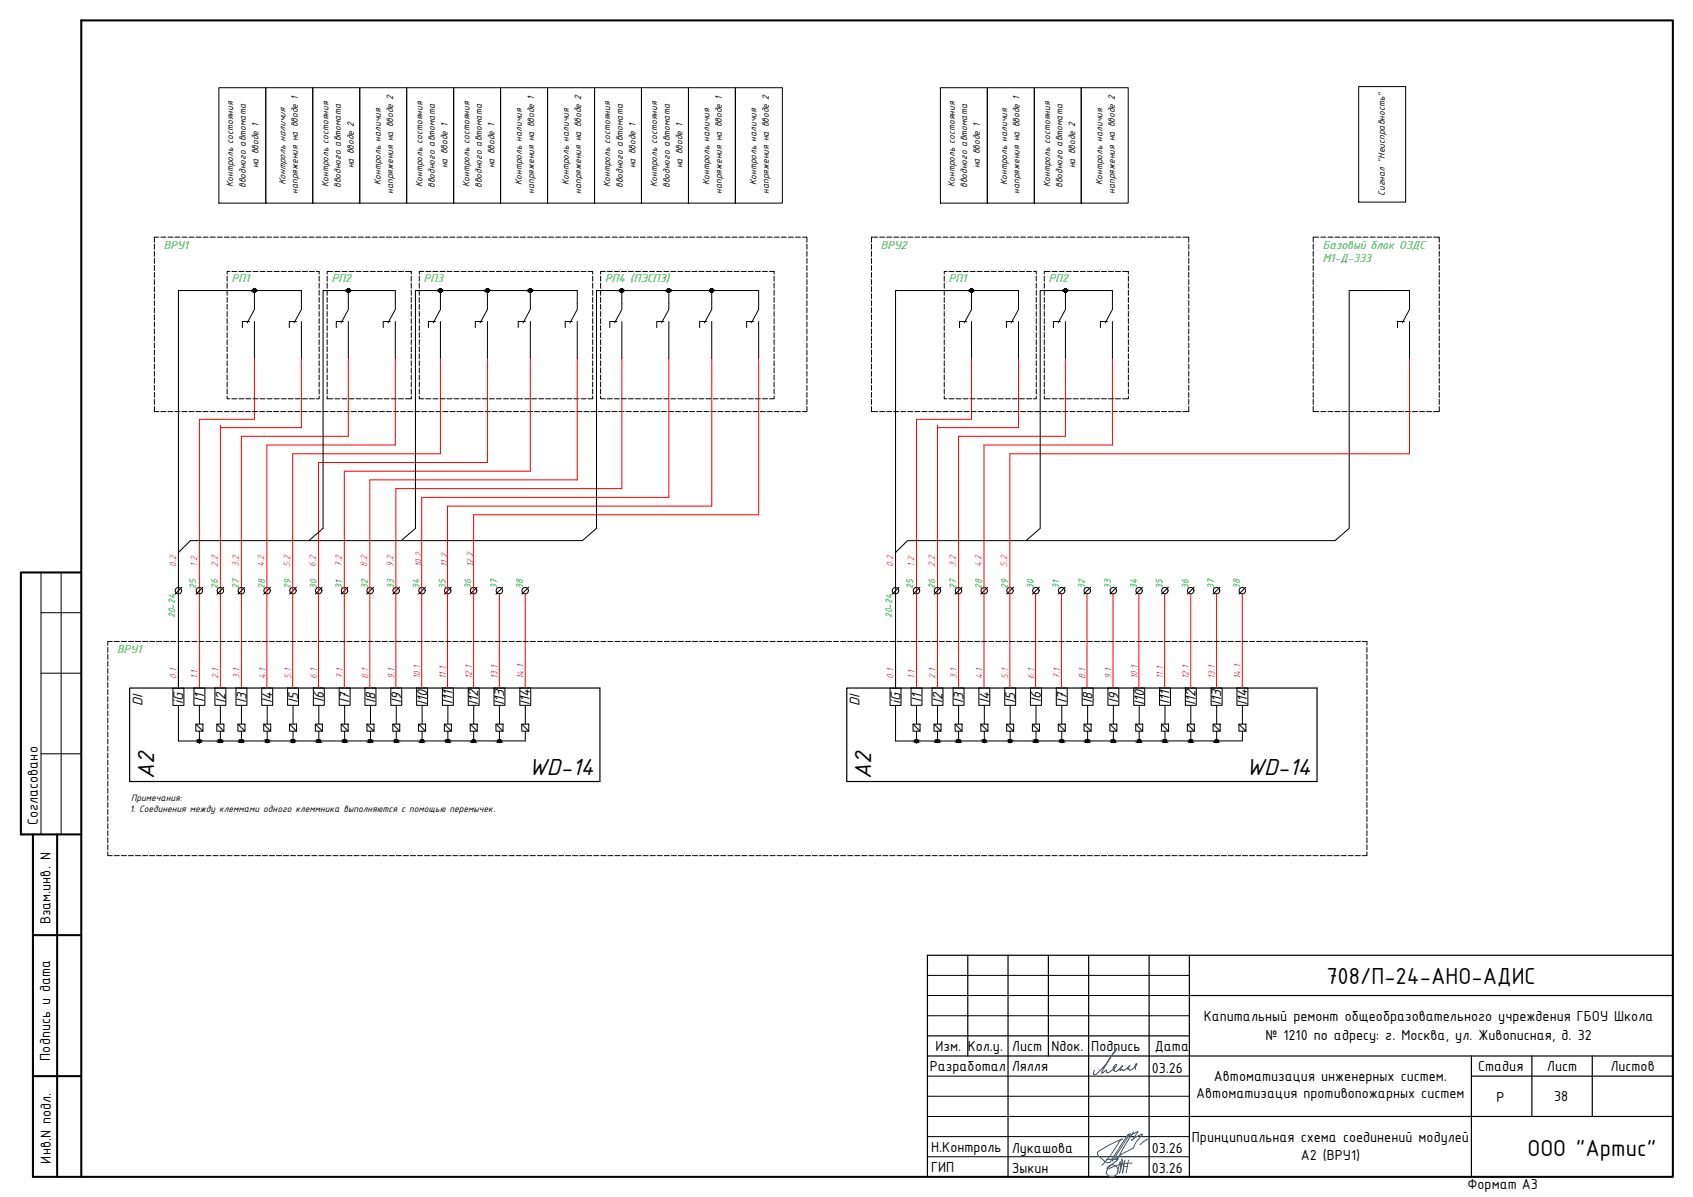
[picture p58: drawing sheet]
<svg xmlns="http://www.w3.org/2000/svg" width="420mm" height="297mm" viewBox="0 0 420 297" stroke-linecap="round" stroke-linejoin="round" font-family="sans-serif">
<defs><g id="words">
<g font-size="6.2">
<text x="38.3" y="193.2" transform="rotate(-90 38.3 193.2)">A2</text>
<text x="131.2" y="192.2">WD-14</text>
<text x="216.2" y="193.2" transform="rotate(-90 216.2 193.2)">A2</text>
<text x="309.2" y="192.2">WD-14</text>
<text x="329.2" y="244.1">708/П-24-АНО-АДИС</text>
<text x="379.1" y="286.8">ООО &quot;Артис&quot;</text>
</g>
<g font-size="3.9">
<text x="9.4" y="204.7" transform="rotate(-90 9.4 204.7)">Согласовано</text>
<text x="12.5" y="229.4" transform="rotate(-90 12.5 229.4)">Взам.инв. N</text>
<text x="298.7" y="253.2">Капитальный ремонт общеобразовательного учреждения ГБОУ Школа</text>
<text x="12.5" y="263.2" transform="rotate(-90 12.5 263.2)">Подпись и дата</text>
<text x="232.2" y="260.7">Изм. Кол.у.</text>
<text x="251.1" y="260.7">Лист</text>
<text x="260.9" y="260.7">Nдок.</text>
<text x="270.8" y="260.7">Подпись</text>
<text x="286.6" y="260.7">Дата</text>
<text x="314" y="258.2">№ 1210 по адресу: г. Москва, ул. Живописная, д. 32</text>
<text x="230.8" y="265.9">Разработал</text>
<text x="251.1" y="265.8">Лялля</text>
<text x="285.8" y="266.2">03.26</text>
<text x="301.2" y="268.3">Автоматизация инженерных систем.</text>
<text x="366.8" y="265.6">Стадия</text>
<text x="383.9" y="265.6">Лист</text>
<text x="399.7" y="265.6">Листов</text>
<text x="296.9" y="272.5">Автоматизация противопожарных систем</text>
<text x="371.4" y="273.5">Р</text>
<text x="385.7" y="273.2">38</text>
<text x="231.1" y="285.9">Н.Контроль</text>
<text x="251.1" y="286">Лукашова</text>
<text x="285.8" y="286.2">03.26</text>
<text x="295.8" y="283.4">Принципиальная схема соединений модулей</text>
<text x="322.8" y="287.9">А2 (ВРУ1)</text>
<text x="12.6" y="288.7" transform="rotate(-90 12.6 288.7)">Инв.N подл.</text>
<text x="231.1" y="290.9">ГИП</text>
<text x="251.1" y="291">Зыкин</text>
<text x="285.8" y="291.2">03.26</text>
<text x="364.2" y="295">Формат А3</text>
</g>
<g font-size="3.7">
<text x="35.3" y="175.1" transform="rotate(-90 35.3 175.1)">DI</text>
<text x="45.5" y="174.6" transform="rotate(-90 45.5 174.6)">iG</text>
<text x="50.7" y="174.2" transform="rotate(-90 50.7 174.2)">I1</text>
<text x="55.9" y="174.4" transform="rotate(-90 55.9 174.4)">I2</text>
<text x="61.2" y="174.4" transform="rotate(-90 61.2 174.4)">I3</text>
<text x="67.5" y="174.4" transform="rotate(-90 67.5 174.4)">I4</text>
<text x="74" y="174.4" transform="rotate(-90 74 174.4)">I5</text>
<text x="80.4" y="174.3" transform="rotate(-90 80.4 174.3)">I6</text>
<text x="86.8" y="174.4" transform="rotate(-90 86.8 174.4)">I7</text>
<text x="93.2" y="174.4" transform="rotate(-90 93.2 174.4)">I8</text>
<text x="99.6" y="174.4" transform="rotate(-90 99.6 174.4)">I9</text>
<text x="106" y="174.9" transform="rotate(-90 106 174.9)">I10</text>
<text x="112.3" y="174.8" transform="rotate(-90 112.3 174.8)">I11</text>
<text x="118.7" y="175" transform="rotate(-90 118.7 175)">I12</text>
<text x="125.1" y="175" transform="rotate(-90 125.1 175)">I13</text>
<text x="131.5" y="175" transform="rotate(-90 131.5 175)">I14</text>
<text x="213.3" y="175.1" transform="rotate(-90 213.3 175.1)">DI</text>
<text x="223.5" y="174.6" transform="rotate(-90 223.5 174.6)">iG</text>
<text x="228.7" y="174.2" transform="rotate(-90 228.7 174.2)">I1</text>
<text x="233.9" y="174.4" transform="rotate(-90 233.9 174.4)">I2</text>
<text x="239.1" y="174.4" transform="rotate(-90 239.1 174.4)">I3</text>
<text x="245.5" y="174.4" transform="rotate(-90 245.5 174.4)">I4</text>
<text x="251.9" y="174.4" transform="rotate(-90 251.9 174.4)">I5</text>
<text x="258.3" y="174.3" transform="rotate(-90 258.3 174.3)">I6</text>
<text x="264.7" y="174.4" transform="rotate(-90 264.7 174.4)">I7</text>
<text x="271.1" y="174.4" transform="rotate(-90 271.1 174.4)">I8</text>
<text x="277.6" y="174.4" transform="rotate(-90 277.6 174.4)">I9</text>
<text x="284" y="174.9" transform="rotate(-90 284 174.9)">I10</text>
<text x="290.3" y="174.8" transform="rotate(-90 290.3 174.8)">I11</text>
<text x="296.7" y="175" transform="rotate(-90 296.7 175)">I12</text>
<text x="303.1" y="175" transform="rotate(-90 303.1 175)">I13</text>
<text x="309.5" y="175" transform="rotate(-90 309.5 175)">I14</text>
</g>
<g font-size="3.1" fill="#00b82e">
<text x="40.6" y="61.7">ВРУ1</text>
<text x="218.6" y="61.7">ВРУ2</text>
<text x="328.3" y="61.7">Базовый блок ОЗДС</text>
<text x="328.3" y="65.1">М1-Д-333</text>
<text x="57.5" y="69.9">РП1</text>
<text x="82.3" y="69.9">РП2</text>
<text x="105.2" y="69.9">РП3</text>
<text x="150.2" y="69.9">РП4 (ПЭСПЗ)</text>
<text x="235.5" y="69.9">РП1</text>
<text x="260.3" y="69.9">РП2</text>
<text x="29.1" y="162.1">ВРУ1</text>
</g>
<g font-size="2.5">
<text x="64.1" y="41.8" transform="rotate(-90 64.1 41.8)">на вводе 1</text>
<text x="87.8" y="41.8" transform="rotate(-90 87.8 41.8)">на вводе 2</text>
<text x="111.1" y="41.8" transform="rotate(-90 111.1 41.8)">на вводе 1</text>
<text x="122.7" y="41.8" transform="rotate(-90 122.7 41.8)">на вводе 1</text>
<text x="157.7" y="41.8" transform="rotate(-90 157.7 41.8)">на вводе 1</text>
<text x="169.4" y="41.8" transform="rotate(-90 169.4 41.8)">на вводе 1</text>
<text x="243.2" y="41.8" transform="rotate(-90 243.2 41.8)">на вводе 1</text>
<text x="266.8" y="41.8" transform="rotate(-90 266.8 41.8)">на вводе 2</text>
<text x="57.9" y="46.4" transform="rotate(-90 57.9 46.4)">Контроль состояния</text>
<text x="61" y="46.7" transform="rotate(-90 61 46.7)">вводного автомата</text>
<text x="70.9" y="45.9" transform="rotate(-90 70.9 45.9)">Контроль наличия</text>
<text x="81.6" y="46.4" transform="rotate(-90 81.6 46.4)">Контроль состояния</text>
<text x="84.6" y="46.7" transform="rotate(-90 84.6 46.7)">вводного автомата</text>
<text x="94.5" y="45.9" transform="rotate(-90 94.5 45.9)">Контроль наличия</text>
<text x="104.9" y="46.4" transform="rotate(-90 104.9 46.4)">Контроль состояния</text>
<text x="107.9" y="46.7" transform="rotate(-90 107.9 46.7)">вводного автомата</text>
<text x="116.5" y="46.4" transform="rotate(-90 116.5 46.4)">Контроль состояния</text>
<text x="119.6" y="46.7" transform="rotate(-90 119.6 46.7)">вводного автомата</text>
<text x="129.5" y="45.9" transform="rotate(-90 129.5 45.9)">Контроль наличия</text>
<text x="141.1" y="45.9" transform="rotate(-90 141.1 45.9)">Контроль наличия</text>
<text x="151.5" y="46.4" transform="rotate(-90 151.5 46.4)">Контроль состояния</text>
<text x="154.6" y="46.7" transform="rotate(-90 154.6 46.7)">вводного автомата</text>
<text x="163.1" y="46.4" transform="rotate(-90 163.1 46.4)">Контроль состояния</text>
<text x="166.2" y="46.7" transform="rotate(-90 166.2 46.7)">вводного автомата</text>
<text x="176.1" y="45.9" transform="rotate(-90 176.1 45.9)">Контроль наличия</text>
<text x="187.7" y="45.9" transform="rotate(-90 187.7 45.9)">Контроль наличия</text>
<text x="237" y="46.4" transform="rotate(-90 237 46.4)">Контроль состояния</text>
<text x="240" y="46.7" transform="rotate(-90 240 46.7)">вводного автомата</text>
<text x="249.9" y="45.9" transform="rotate(-90 249.9 45.9)">Контроль наличия</text>
<text x="260.6" y="46.4" transform="rotate(-90 260.6 46.4)">Контроль состояния</text>
<text x="263.7" y="46.7" transform="rotate(-90 263.7 46.7)">вводного автомата</text>
<text x="273.6" y="45.9" transform="rotate(-90 273.6 45.9)">Контроль наличия</text>
<text x="73.9" y="48.1" transform="rotate(-90 73.9 48.1)">напряжения на вводе 1</text>
<text x="97.6" y="48.1" transform="rotate(-90 97.6 48.1)">напряжения на вводе 2</text>
<text x="132.6" y="48.1" transform="rotate(-90 132.6 48.1)">напряжения на вводе 1</text>
<text x="144.2" y="48.1" transform="rotate(-90 144.2 48.1)">напряжения на вводе 2</text>
<text x="179.2" y="48.1" transform="rotate(-90 179.2 48.1)">напряжения на вводе 1</text>
<text x="190.8" y="48.1" transform="rotate(-90 190.8 48.1)">напряжения на вводе 2</text>
<text x="253" y="48.1" transform="rotate(-90 253 48.1)">напряжения на вводе 1</text>
<text x="276.7" y="48.1" transform="rotate(-90 276.7 48.1)">напряжения на вводе 2</text>
<text x="343.7" y="48.5" transform="rotate(-90 343.7 48.5)">Сигнал &quot;Неисправность&quot;</text>
<text x="32.2" y="201.4">1. Соединения между клеммами одного клеммника выполняются с помощью перемычек.</text>
<text x="32.5" y="198.7">Примечания:</text>
</g>
<g font-size="2.5" fill="#b800b8">
<text x="43.7" y="140.7" transform="rotate(-90 43.7 140.7)">0.2</text>
<text x="48.9" y="140.7" transform="rotate(-90 48.9 140.7)">1.2</text>
<text x="54" y="140.7" transform="rotate(-90 54 140.7)">2.2</text>
<text x="59.3" y="140.7" transform="rotate(-90 59.3 140.7)">3.2</text>
<text x="65.6" y="140.7" transform="rotate(-90 65.6 140.7)">4.2</text>
<text x="72" y="140.7" transform="rotate(-90 72 140.7)">5.2</text>
<text x="78.4" y="140.7" transform="rotate(-90 78.4 140.7)">6.2</text>
<text x="84.8" y="140.7" transform="rotate(-90 84.8 140.7)">7.2</text>
<text x="91.1" y="140.7" transform="rotate(-90 91.1 140.7)">8.2</text>
<text x="97.6" y="140.7" transform="rotate(-90 97.6 140.7)">9.2</text>
<text x="104.6" y="140.7" transform="rotate(-90 104.6 140.7)">10.2</text>
<text x="111.1" y="140.7" transform="rotate(-90 111.1 140.7)">11.2</text>
<text x="117.5" y="140.7" transform="rotate(-90 117.5 140.7)">12.2</text>
<text x="221.7" y="140.7" transform="rotate(-90 221.7 140.7)">0.2</text>
<text x="226.9" y="140.7" transform="rotate(-90 226.9 140.7)">1.2</text>
<text x="232" y="140.7" transform="rotate(-90 232 140.7)">2.2</text>
<text x="237.2" y="140.7" transform="rotate(-90 237.2 140.7)">3.2</text>
<text x="243.5" y="140.7" transform="rotate(-90 243.5 140.7)">4.2</text>
<text x="250" y="140.7" transform="rotate(-90 250 140.7)">5.2</text>
<text x="43.8" y="168.5" transform="rotate(-90 43.8 168.5)">0.1</text>
<text x="49" y="168.5" transform="rotate(-90 49 168.5)">1.1</text>
<text x="54.2" y="168.5" transform="rotate(-90 54.2 168.5)">2.1</text>
<text x="59.4" y="168.5" transform="rotate(-90 59.4 168.5)">3.1</text>
<text x="65.8" y="168.5" transform="rotate(-90 65.8 168.5)">4.1</text>
<text x="72.3" y="168.5" transform="rotate(-90 72.3 168.5)">5.1</text>
<text x="78.7" y="168.5" transform="rotate(-90 78.7 168.5)">6.1</text>
<text x="85.1" y="168.5" transform="rotate(-90 85.1 168.5)">7.1</text>
<text x="91.4" y="168.5" transform="rotate(-90 91.4 168.5)">8.1</text>
<text x="97.9" y="168.5" transform="rotate(-90 97.9 168.5)">9.1</text>
<text x="104.3" y="168.5" transform="rotate(-90 104.3 168.5)">10.1</text>
<text x="110.7" y="168.5" transform="rotate(-90 110.7 168.5)">11.1</text>
<text x="117.1" y="168.5" transform="rotate(-90 117.1 168.5)">12.1</text>
<text x="123.5" y="168.5" transform="rotate(-90 123.5 168.5)">13.1</text>
<text x="129.9" y="168.5" transform="rotate(-90 129.9 168.5)">14.1</text>
<text x="221.8" y="168.5" transform="rotate(-90 221.8 168.5)">0.1</text>
<text x="227" y="168.5" transform="rotate(-90 227 168.5)">1.1</text>
<text x="232.2" y="168.5" transform="rotate(-90 232.2 168.5)">2.1</text>
<text x="237.4" y="168.5" transform="rotate(-90 237.4 168.5)">3.1</text>
<text x="243.8" y="168.5" transform="rotate(-90 243.8 168.5)">4.1</text>
<text x="250.2" y="168.5" transform="rotate(-90 250.2 168.5)">5.1</text>
<text x="256.6" y="168.5" transform="rotate(-90 256.6 168.5)">6.1</text>
<text x="263" y="168.5" transform="rotate(-90 263 168.5)">7.1</text>
<text x="269.4" y="168.5" transform="rotate(-90 269.4 168.5)">8.1</text>
<text x="275.8" y="168.5" transform="rotate(-90 275.8 168.5)">9.1</text>
<text x="282.3" y="168.5" transform="rotate(-90 282.3 168.5)">10.1</text>
<text x="288.6" y="168.5" transform="rotate(-90 288.6 168.5)">11.1</text>
<text x="295.1" y="168.5" transform="rotate(-90 295.1 168.5)">12.1</text>
<text x="301.5" y="168.5" transform="rotate(-90 301.5 168.5)">13.1</text>
<text x="307.8" y="168.5" transform="rotate(-90 307.8 168.5)">14.1</text>
</g>
<g font-size="2.5" fill="#00b800">
<text x="48.7" y="146.1" transform="rotate(-90 48.7 146.1)">25</text>
<text x="54.1" y="146.1" transform="rotate(-90 54.1 146.1)">26</text>
<text x="59.3" y="146.1" transform="rotate(-90 59.3 146.1)">27</text>
<text x="65.7" y="146.1" transform="rotate(-90 65.7 146.1)">28</text>
<text x="72.1" y="146.1" transform="rotate(-90 72.1 146.1)">29</text>
<text x="78.5" y="146.1" transform="rotate(-90 78.5 146.1)">30</text>
<text x="84.9" y="146.1" transform="rotate(-90 84.9 146.1)">31</text>
<text x="91.3" y="146.1" transform="rotate(-90 91.3 146.1)">32</text>
<text x="97.7" y="146.1" transform="rotate(-90 97.7 146.1)">33</text>
<text x="104.1" y="146.1" transform="rotate(-90 104.1 146.1)">34</text>
<text x="110.5" y="146.1" transform="rotate(-90 110.5 146.1)">35</text>
<text x="116.9" y="146.1" transform="rotate(-90 116.9 146.1)">36</text>
<text x="123.4" y="146.1" transform="rotate(-90 123.4 146.1)">37</text>
<text x="129.8" y="146.1" transform="rotate(-90 129.8 146.1)">38</text>
<text x="226.7" y="146.1" transform="rotate(-90 226.7 146.1)">25</text>
<text x="232.1" y="146.1" transform="rotate(-90 232.1 146.1)">26</text>
<text x="237.3" y="146.1" transform="rotate(-90 237.3 146.1)">27</text>
<text x="243.7" y="146.1" transform="rotate(-90 243.7 146.1)">28</text>
<text x="250.1" y="146.1" transform="rotate(-90 250.1 146.1)">29</text>
<text x="256.5" y="146.1" transform="rotate(-90 256.5 146.1)">30</text>
<text x="262.9" y="146.1" transform="rotate(-90 262.9 146.1)">31</text>
<text x="269.2" y="146.1" transform="rotate(-90 269.2 146.1)">32</text>
<text x="275.7" y="146.1" transform="rotate(-90 275.7 146.1)">33</text>
<text x="282.1" y="146.1" transform="rotate(-90 282.1 146.1)">34</text>
<text x="288.5" y="146.1" transform="rotate(-90 288.5 146.1)">35</text>
<text x="294.9" y="146.1" transform="rotate(-90 294.9 146.1)">36</text>
<text x="301.3" y="146.1" transform="rotate(-90 301.3 146.1)">37</text>
<text x="307.7" y="146.1" transform="rotate(-90 307.7 146.1)">38</text>
<text x="43.5" y="153.4" transform="rotate(-90 43.5 153.4)">20-24</text>
<text x="221.4" y="153.4" transform="rotate(-90 221.4 153.4)">20-24</text>
</g>
</g></defs>
<g fill="none" stroke="#f00" stroke-width=".25">
<path d="M63.1 88.9v15.2h-13.6v66.6M74.8 88.9v17.2h-20.1M86.4 88.9v19.4h-26.5v62.4M98.1 88.9v21.5h-31.9v60.4M109.3 88.9v23.7h-36.7v58.2M121 88.9v25.9h-42v56M131.6 88.9v28h-46.2v53.9M143.3 88.9v30.2h-51.5v51.7M154.3 88.9v32.3h-56v49.6M166 88.9v34.5h-61.4v47.4M176.6 88.9v36.7h-65.5v45.1M188.3 88.9v38.8h-70.8v43.1"/>
<path d="M241.1 88.9v15.2h-13.6v66.6M252.8 88.9v17.2h-20.1M264.4 88.9v19.4h-26.5v62.4M276.1 88.9v21.5h-31.9v60.4M349.8 88.9v23.7h-99.2v58.2M54.7 105.5v65.2M232.7 105.5v65.2M123.9 147.4v23.4M130.3 147.4v23.4M257 147.4v23.4M263.4 147.4v23.4M269.8 147.4v23.4"/>
<path d="M276.2 147.4v23.4M282.6 147.4v23.4M289 147.4v23.3M295.5 147.4v23.4M301.9 147.4v23.4M308.3 147.4v23.4"/>
</g>
<!-- layer: 0 -->
<g fill="none" stroke="#000" stroke-width=".25">
<path d="M54.3 21.8h11.7v28.6h-11.7zM66 21.8h11.6v28.6h-11.6zM77.6 21.8h11.7v28.6h-11.7zM89.3 21.8h11.6v28.6h-11.6zM100.9 21.8h11.7v28.6h-11.7zM112.6 21.8h11.6v28.6h-11.6zM124.2 21.8h11.7v28.6h-11.7zM135.9 21.8h11.7v28.6h-11.7zM147.6 21.8h11.6v28.6h-11.6zM159.2 21.8h11.7v28.6h-11.7zM170.9 21.8h11.6v28.6h-11.6zM182.5 21.8h11.7v28.6h-11.7z"/>
<path d="M233.4 21.8h11.6v28.6h-11.6zM245 21.8h11.7v28.6h-11.7zM256.7 21.8h11.6v28.6h-11.6zM268.3 21.8h11.7v28.6h-11.7zM337.2 21.5h11.6v28.7h-11.6zM39.4 58.9h-1.1v1.2M39.9 58.9h1.3M41.7 58.9h1.2M43.4 58.9h1.3M45.2 58.9h1.2M46.9 58.9h1.3M48.7 58.9h1.2"/>
<path d="M50.4 58.9h1.3M52.2 58.9h1.2M53.9 58.9h1.3M55.7 58.9h1.2M57.4 58.9h1.3M59.2 58.9h1.2M60.9 58.9h1.3M62.7 58.9h1.2M64.4 58.9h1.3M66.2 58.9h1.2M67.9 58.9h1.3M69.7 58.9h1.2"/>
<path d="M71.4 58.9h1.3M73.2 58.9h1.2M74.9 58.9h1.3M76.7 58.9h1.2M78.4 58.9h1.3M80.2 58.9h1.2M81.9 58.9h1.3M83.7 58.9h1.2M85.4 58.9h1.3M87.2 58.9h1.2M88.9 58.9h1.3M90.7 58.9h1.2"/>
<path d="M92.4 58.9h1.3M94.2 58.9h1.2M95.9 58.9h1.3M97.7 58.9h1.2M99.4 58.9h1.3M101.2 58.9h1.2M102.9 58.9h1.3M104.7 58.9h1.2M106.4 58.9h1.3M108.2 58.9h1.2M109.9 58.9h1.3M111.7 58.9h1.2"/>
<path d="M113.4 58.9h1.3M115.2 58.9h1.2M116.9 58.9h1.3M118.7 58.9h1.2M120.4 58.9h1.3M122.2 58.9h1.2M123.9 58.9h1.3M125.7 58.9h1.2M127.4 58.9h1.3M129.2 58.9h1.2M130.9 58.9h1.3M132.7 58.9h1.2"/>
<path d="M134.4 58.9h1.3M136.2 58.9h1.2M137.9 58.9h1.2M139.7 58.9h1.2M141.4 58.9h1.3M143.2 58.9h1.2M144.9 58.9h1.3M146.7 58.9h1.2M148.4 58.9h1.3M150.2 58.9h1.2M151.9 58.9h1.3M153.6 58.9h1.3"/>
<path d="M155.4 58.9h1.3M157.2 58.9h1.2M158.9 58.9h1.3M160.7 58.9h1.2M162.4 58.9h1.3M164.2 58.9h1.2M165.9 58.9h1.3M167.7 58.9h1.2M169.4 58.9h1.3M171.2 58.9h1.2M172.9 58.9h1.3M174.7 58.9h1.2"/>
<path d="M176.4 58.9h1.3M178.2 58.9h1.2M179.9 58.9h1.3M181.7 58.9h1.2M183.4 58.9h1.3M185.2 58.9h1.2M186.9 58.9h1.3M188.7 58.9h1.2M190.4 58.9h1.3M192.2 58.9h1.2M193.9 58.9h1.3M195.7 58.9h1.2"/>
<path d="M197.4 58.9h1.2M199.2 58.9h1.1v1.2M217.8 58.9h-1.5v1.2M218.3 58.9h1.2M220 58.9h1.3M221.8 58.9h1.2M223.5 58.9h1.3M225.3 58.9h1.2M227 58.9h1.3M228.8 58.9h1.2M230.5 58.9h1.3M232.3 58.9h1.2"/>
<path d="M234 58.9h1.3M235.8 58.9h1.2M237.5 58.9h1.3M239.3 58.9h1.2M241 58.9h1.3M242.8 58.9h1.2M244.5 58.9h1.3M246.3 58.9h1.2M248 58.9h1.3M249.8 58.9h1.2M251.5 58.9h1.3M253.3 58.9h1.2"/>
<path d="M255 58.9h1.3M256.8 58.9h1.2M258.5 58.9h1.3M260.3 58.9h1.2M262 58.9h1.3M263.8 58.9h1.2M265.5 58.9h1.3M267.3 58.9h1.2M269 58.9h1.3M270.8 58.9h1.2M272.5 58.9h1.3M274.3 58.9h1.2"/>
<path d="M276 58.9h1.3M277.8 58.9h1.2M279.5 58.9h1.3M281.3 58.9h1.2M283 58.9h1.3M284.8 58.9h1.2M286.5 58.9h1.3M288.3 58.9h1.2M290 58.9h1.3M291.8 58.9h1.2M293.5 58.9h1.5v1.2M327.3 58.9h-1.4v1.2"/>
<path d="M327.8 58.9h1.2M329.5 58.9h1.3M331.3 58.9h1.2M333 58.9h1.3M334.8 58.9h1.2M336.6 58.9h1.2M338.3 58.9h1.2M340 58.9h1.3M341.8 58.9h1.2M343.5 58.9h1.3M345.3 58.9h1.2M347 58.9h1.3"/>
<path d="M348.8 58.9h1.3M350.5 58.9h1.3M352.3 58.9h1.2M354 58.9h1.3M355.8 58.9h1.4v1.2M38.3 60.6v1.3M38.3 62.4v1.2M38.3 64.1v1.3M38.3 65.9v1.2M38.3 67.6v1.3M38.3 69.4v1.2M38.3 71.1v1.3"/>
<path d="M38.3 72.9v1.2M38.3 74.6v1.3M38.3 76.4v1.2M38.3 78.1v1.3M38.3 79.9v1.2M56.4 68.5v1.3M56.4 70.3v1.2M56.4 72v1.3M56.4 73.8v1.2M56.4 75.5v1.3M56.4 77.3v1.2M56.4 79v1.3"/>
<path d="M57 67.4h-.6v.6M57.1 72.1h6v4.7l-1.8 3.3M57.5 67.4h1.3M59.3 67.4h1.2M61 67.4h1.3M61.9 79.8h-1.7v1.5M62.8 67.4h1.2M63.1 79.8v9.1M64.5 67.4h1.3M66.3 67.4h1.2M68 67.4h1.3M69.8 67.4h1.2"/>
<path d="M71.5 67.4h1.3M73.3 67.4h1.2M73.6 79.8h-1.8v1.5M74.8 79.8v9.1M75 67.4h1.3M76.8 67.4h1.2M78.5 67.4h.7v.6M79.2 68.5v1.3M79.2 70.3v1.2M79.2 72v1.3M79.2 73.8v1.2M79.2 75.5v1.3"/>
<path d="M79.2 77.3v1.2M79.2 79v1.3M81.2 68.5v1.3M81.2 70.3v1.2M81.2 72v1.3M81.2 73.8v1.2M81.2 75.5v1.3M81.2 77.3v1.2M81.2 79v1.3M82.6 67.4h-1.4v.6M83.1 67.4h1.3M84.9 67.4h1.2"/>
<path d="M85.2 79.8h-1.7v1.5M86.4 79.8v9.1M86.4 72.1v4.7l-1.8 3.3M86.4 72.1h11.7v4.7l-1.8 3.3M86.4 72.1h-6.2v59l-3.5 3.1M86.6 67.4h1.3M88.4 67.4h1.2M90.1 67.4h1.3M91.9 67.4h1.2M93.6 67.4h1.3M95.4 67.4h1.2M96.9 79.8h-1.8v1.5"/>
<path d="M97.1 67.4h1.3M98.1 79.8v9.1M98.9 67.4h1.2M100.6 67.4h1.5v.6M102.1 68.5v1.3M102.1 70.3v1.2M102.1 72v1.3M102.1 73.8v1.2M102.1 75.5v1.3M102.1 77.3v1.2M102.1 79v1.3M104.1 68.5v1.3"/>
<path d="M104.1 70.3v1.2M104.1 72v1.3M104.1 73.8v1.2M104.1 75.5v1.3M104.1 77.3v1.2M104.1 79v1.3M105.2 67.4h-1.1v.6M105.7 67.4h1.2M107.4 67.4h1.3M108.1 79.8h-1.8v1.5M109.2 67.4h1.2M109.3 79.8v9.1"/>
<path d="M109.3 72.1v4.7l-1.8 3.3M109.3 72.1h34v4.7l-1.8 3.3M109.3 72.1h-6.2v59l-3.5 3.1M110.9 67.4h1.3M112.7 67.4h1.2M114.4 67.4h1.3M116.2 67.4h1.2M117.9 67.4h1.3M119.7 67.4h1.2M119.8 79.8h-1.8v1.5M121 79.8v9.1M121 72.1v4.7l-1.9 3.3"/>
<path d="M121.4 67.4h1.3M123.2 67.4h1.2M124.9 67.4h1.3M126.7 67.4h1.2M128.4 67.4h1.3M130.2 67.4h1.2M130.4 79.8h-1.8v1.5M131.6 79.8v9.1M131.6 72.1v4.7l-1.8 3.3M131.9 67.4h1.3M133.7 67.4h1.2M135.4 67.4h1.3"/>
<path d="M137.2 67.4h1.2M138.9 67.4h1.3M140.7 67.4h1.2M142 79.8h-1.7v1.5M142.4 67.4h1.3M143.3 79.8v9.1M144.2 67.4h1.2M145.9 67.4h1.2v.6M147.1 68.5v1.3M147.1 70.3v1.2M147.1 72v1.3M147.1 73.8v1.2"/>
<path d="M147.1 75.5v1.3M147.1 77.3v1.2M147.1 79v1.3M149.1 68.5v1.3M149.1 70.3v1.2M149.1 72v1.3M149.1 73.8v1.2M149.1 75.5v1.3M149.1 77.3v1.2M149.1 79v1.3M150.2 67.4h-1.1v.6M150.7 67.4h1.3"/>
<path d="M152.5 67.4h1.2M153.1 79.8h-1.8v1.5M154.2 67.4h1.3M154.3 79.8v9.1M154.3 72.1v4.7l-1.8 3.3M154.3 72.1h34v4.7l-1.8 3.3M154.3 72.1h-6.3v59l-3.5 3.1h-97.2l-3 2.9M156 67.4h1.2M157.7 67.4h1.3M159.5 67.4h1.2M161.2 67.4h1.3M163 67.4h1.2"/>
<path d="M164.7 67.4h1.3M164.8 79.8h-1.8v1.5M166 79.8v9.1M166 72.1v4.7l-1.8 3.3M166.5 67.4h1.2M168.2 67.4h1.3M170 67.4h1.2M171.7 67.4h1.3M173.5 67.4h1.2M175.2 67.4h1.3M175.4 79.8h-1.8v1.5M176.6 79.8v9.1"/>
<path d="M176.6 72.1v4.7l-1.8 3.3M177 67.4h1.2M178.7 67.4h1.3M180.5 67.4h1.2M182.2 67.4h1.3M184 67.4h1.2M185.7 67.4h1.3M187.1 79.8h-1.8v1.5M187.5 67.4h1.2M188.3 79.8v9.1M189.2 67.4h1.3M191 67.4h1.1v.6"/>
<path d="M192.1 68.5v1.3M192.1 70.3v1.2M192.1 72v1.3M192.1 73.8v1.2M192.1 75.5v1.3M192.1 77.3v1.2M192.1 79v1.3M200.3 60.6v1.3M200.3 62.4v1.2M200.3 64.1v1.3M200.3 65.9v1.2M200.3 67.6v1.3"/>
<path d="M200.3 69.4v1.2M200.3 71.1v1.3M200.3 72.9v1.2M200.3 74.6v1.3M200.3 76.4v1.2M200.3 78.1v1.3M200.3 79.9v1.2M216.3 60.6v1.3M216.3 62.4v1.2M216.3 64.1v1.3M216.3 65.9v1.2M216.3 67.6v1.3"/>
<path d="M216.3 69.4v1.2M216.3 71.1v1.3M216.3 72.9v1.2M216.3 74.6v1.3M216.3 76.4v1.2M216.3 78.1v1.3M216.3 79.9v1.2M234.3 68.5v1.3M234.3 70.3v1.2M234.3 72v1.3M234.3 73.8v1.2M234.3 75.5v1.3"/>
<path d="M234.3 77.3v1.2M234.3 79v1.3M235 67.4h-.7v.6M235.1 72.1h6v4.7l-1.8 3.3M235.5 67.4h1.2M237.3 67.4h1.2M239 67.4h1.3M239.9 79.8h-1.8v1.5M240.7 67.4h1.3M241.1 79.8v9.1M242.5 67.4h1.3M244.3 67.4h1.2"/>
<path d="M246 67.4h1.2M247.8 67.4h1.2M249.5 67.4h1.3M251.2 67.4h1.3M251.6 79.8h-1.8v1.5M252.8 79.8v9.1M253 67.4h1.3M254.8 67.4h1.2M256.5 67.4h.7v.6M257.2 68.5v1.3M257.2 70.3v1.2M257.2 72v1.3"/>
<path d="M257.2 73.8v1.2M257.2 75.5v1.3M257.2 77.3v1.2M257.2 79v1.3M259.2 68.5v1.3M259.2 70.3v1.2M259.2 72v1.3M259.2 73.8v1.2M259.2 75.5v1.3M259.2 77.3v1.2M259.2 79v1.3M260.6 67.4h-1.4v.6"/>
<path d="M261.1 67.4h1.2M262.8 67.4h1.3M263.2 79.8h-1.8v1.5M264.4 79.8v9.1M264.4 72.1v4.7l-1.8 3.3M264.6 67.4h1.3M266.3 67.4h1.3M268.1 67.4h1.2M269.9 67.4h1.2M271.6 67.4h1.2M273.3 67.4h1.3M274.9 79.8h-1.8v1.5"/>
<path d="M275.1 67.4h1.3M276.1 79.8v9.1M276.8 67.4h1.3M278.6 67.4h1.4v.6M280 68.5v1.3M280 70.3v1.2M280 72v1.3M280 73.8v1.2M280 75.5v1.3M280 77.3v1.2M280 79v1.3M295 60.6v1.3"/>
<path d="M295 62.4v1.2M295 64.1v1.3M295 65.9v1.2M295 67.6v1.3M295 69.4v1.2M295 71.1v1.3M295 72.9v1.2M295 74.6v1.3M295 76.4v1.2M295 78.1v1.3M295 79.9v1.2M325.9 60.6v1.3"/>
<path d="M325.9 62.4v1.2M325.9 64.1v1.3M325.9 65.9v1.2M325.9 67.6v1.3M325.9 69.4v1.2M325.9 71.1v1.3M325.9 72.9v1.2M325.9 74.6v1.3M325.9 76.4v1.2M325.9 78.1v1.3M325.9 79.9v1.2M348.6 79.8h-1.8v1.5"/>
<path d="M349.8 79.8v9.1M357.2 60.6v1.3M357.2 62.4v1.2M357.2 64.1v1.3M357.2 65.9v1.2M357.2 67.6v1.3M357.2 69.4v1.2M357.2 71.1v1.3M357.2 72.9v1.2M357.2 74.6v1.3M357.2 76.4v1.2M357.2 78.1v1.3"/>
<path d="M357.2 79.9v1.2M38.3 81.6v1.3M38.3 83.4v1.2M38.3 85.1v1.3M38.3 86.9v1.2M38.3 88.6v1.3M38.3 90.4v1.2M38.3 92.1v1.3M38.3 93.9v1.2M38.3 95.6v1.3M38.3 97.4v1.2M38.3 99.1v1.3"/>
<path d="M56.4 98.3v.7h.6M56.4 80.8v1.2M56.4 82.5v1.3M56.4 84.3v1.2M56.4 86v1.3M56.4 87.8v1.2M56.4 89.5v1.3M56.4 91.3v1.2M56.4 93v1.3M56.4 94.8v1.2M56.4 96.5v1.3M57.5 99h1.3"/>
<path d="M59.3 99h1.2M61 99h1.3M62.8 99h1.2M64.5 99h1.3M66.3 99h1.2M68 99h1.3M69.8 99h1.2M71.5 99h1.3M73 80.1l1.8-3.3v-4.7h-30.5v98.6M73.3 99h1.2M75 99h1.3M76.8 99h1.2"/>
<path d="M79.2 98.3v.7h-.7M79.2 80.8v1.2M79.2 82.5v1.3M79.2 84.3v1.2M79.2 86v1.3M79.2 87.8v1.2M79.2 89.5v1.3M79.2 91.3v1.2M79.2 93v1.3M79.2 94.8v1.2M79.2 96.5v1.3M81.2 98.3v.7h1.4"/>
<path d="M81.2 80.8v1.2M81.2 82.5v1.3M81.2 84.3v1.2M81.2 86v1.3M81.2 87.8v1.2M81.2 89.5v1.3M81.2 91.3v1.2M81.2 93v1.3M81.2 94.8v1.2M81.2 96.5v1.3M83.1 99h1.3M84.9 99h1.2"/>
<path d="M86.6 99h1.3M88.4 99h1.2M90.1 99h1.3M91.9 99h1.2M93.6 99h1.3M95.4 99h1.2M97.1 99h1.3M98.9 99h1.2M102.1 98.3v.7h-1.5M102.1 80.8v1.2M102.1 82.5v1.3M102.1 84.3v1.2"/>
<path d="M102.1 86v1.3M102.1 87.8v1.2M102.1 89.5v1.3M102.1 91.3v1.2M102.1 93v1.3M102.1 94.8v1.2M102.1 96.5v1.3M104.1 98.3v.7h1.1M104.1 80.8v1.2M104.1 82.5v1.3M104.1 84.3v1.2M104.1 86v1.3"/>
<path d="M104.1 87.8v1.2M104.1 89.5v1.3M104.1 91.3v1.2M104.1 93v1.3M104.1 94.8v1.2M104.1 96.5v1.3M105.7 99h1.2M107.4 99h1.3M109.2 99h1.2M110.9 99h1.3M112.7 99h1.2M114.4 99h1.3"/>
<path d="M116.2 99h1.2M117.9 99h1.3M119.7 99h1.2M121.4 99h1.3M123.2 99h1.2M124.9 99h1.3M126.7 99h1.2M128.4 99h1.3M130.2 99h1.2M131.9 99h1.3M133.7 99h1.2M135.4 99h1.3"/>
<path d="M137.2 99h1.2M138.9 99h1.3M140.7 99h1.2M142.4 99h1.3M144.2 99h1.2M147.1 98.3v.7h-1.2M147.1 80.8v1.2M147.1 82.5v1.3M147.1 84.3v1.2M147.1 86v1.3M147.1 87.8v1.2M147.1 89.5v1.3"/>
<path d="M147.1 91.3v1.2M147.1 93v1.3M147.1 94.8v1.2M147.1 96.5v1.3M149.1 98.3v.7h1.1M149.1 80.8v1.2M149.1 82.5v1.3M149.1 84.3v1.2M149.1 86v1.3M149.1 87.8v1.2M149.1 89.5v1.3M149.1 91.3v1.2"/>
<path d="M149.1 93v1.3M149.1 94.8v1.2M149.1 96.5v1.3M150.7 99h1.3M152.5 99h1.2M154.2 99h1.3M156 99h1.2M157.7 99h1.3M159.5 99h1.2M161.2 99h1.3M163 99h1.2M164.7 99h1.3"/>
<path d="M166.5 99h1.2M168.2 99h1.3M170 99h1.2M171.7 99h1.3M173.5 99h1.2M175.2 99h1.3M177 99h1.2M178.7 99h1.3M180.5 99h1.2M182.2 99h1.3M184 99h1.2M185.7 99h1.3"/>
<path d="M187.5 99h1.2M189.2 99h1.3M192.1 98.3v.7h-1.1M192.1 80.8v1.2M192.1 82.5v1.3M192.1 84.3v1.2M192.1 86v1.3M192.1 87.8v1.2M192.1 89.5v1.3M192.1 91.3v1.2M192.1 93v1.3M192.1 94.8v1.2"/>
<path d="M192.1 96.5v1.3M200.3 81.6v1.3M200.3 83.4v1.2M200.3 85.1v1.3M200.3 86.9v1.2M200.3 88.6v1.3M200.3 90.4v1.2M200.3 92.1v1.3M200.3 93.9v1.2M200.3 95.6v1.3M200.3 97.4v1.2M200.3 99.1v1.3"/>
<path d="M216.3 81.6v1.3M216.3 83.4v1.2M216.3 85.1v1.3M216.3 86.9v1.2M216.3 88.6v1.3M216.3 90.4v1.2M216.3 92.1v1.3M216.3 93.9v1.2M216.3 95.6v1.3M216.3 97.4v1.2M216.3 99.1v1.3M234.3 98.3v.7h.7"/>
<path d="M234.3 80.8v1.2M234.3 82.5v1.3M234.3 84.3v1.2M234.3 86v1.3M234.3 87.8v1.2M234.3 89.5v1.3M234.3 91.3v1.2M234.3 93v1.3M234.3 94.8v1.2M234.3 96.5v1.3M235.5 99h1.2M237.3 99h1.2"/>
<path d="M239 99h1.3M240.7 99h1.3M242.5 99h1.3M244.3 99h1.2M246 99h1.2M247.8 99h1.2M249.5 99h1.3M251 80.1l1.8-3.3v-4.7h-30.5v98.6M251.2 99h1.3M253 99h1.3M254.8 99h1.2M257.2 98.3v.7h-.7"/>
<path d="M257.2 80.8v1.2M257.2 82.5v1.3M257.2 84.3v1.2M257.2 86v1.3M257.2 87.8v1.2M257.2 89.5v1.3M257.2 91.3v1.2M257.2 93v1.3M257.2 94.8v1.2M257.2 96.5v1.3M259.2 98.3v.7h1.4M259.2 80.8v1.2"/>
<path d="M259.2 82.5v1.3M259.2 84.3v1.2M259.2 86v1.3M259.2 87.8v1.2M259.2 89.5v1.3M259.2 91.3v1.2M259.2 93v1.3M259.2 94.8v1.2M259.2 96.5v1.3M261.1 99h1.2M262.8 99h1.3M264.6 99h1.3"/>
<path d="M266.3 99h1.3M268.1 99h1.2M269.9 99h1.2M271.6 99h1.2M273.3 99h1.3M274.3 80.1l1.8-3.3v-4.7h-18v59l-3.5 3.1M275.1 99h1.3M276.8 99h1.3M280 98.3v.7h-1.4M280 80.8v1.2M280 82.5v1.3M280 84.3v1.2"/>
<path d="M280 86v1.3M280 87.8v1.2M280 89.5v1.3M280 91.3v1.2M280 93v1.3M280 94.8v1.2M280 96.5v1.3M295 81.6v1.3M295 83.4v1.2M295 85.1v1.3M295 86.9v1.2M295 88.6v1.3"/>
<path d="M295 90.4v1.2M295 92.1v1.3M295 93.9v1.2M295 95.6v1.3M295 97.4v1.2M295 99.1v1.3M325.9 81.6v1.3M325.9 83.4v1.2M325.9 85.1v1.3M325.9 86.9v1.2M325.9 88.6v1.3M325.9 90.4v1.2"/>
<path d="M325.9 92.1v1.3M325.9 93.9v1.2M325.9 95.6v1.3M325.9 97.4v1.2M325.9 99.1v1.3M348 80.1l1.8-3.3v-4.7h-15v59l-3.5 3.1h-106.1l-2.9 2.9M357.2 81.6v1.3M357.2 83.4v1.2M357.2 85.1v1.3M357.2 86.9v1.2M357.2 88.6v1.3M357.2 90.4v1.2"/>
<path d="M357.2 92.1v1.3M357.2 93.9v1.2M357.2 95.6v1.3M357.2 97.4v1.2M357.2 99.1v1.3M38.3 100.9v1.2h1.1M39.9 102.1h1.3M41.7 102.1h1.2M43.4 102.1h1.3M45.2 102.1h1.2M46.9 102.1h1.3M48.7 102.1h1.2"/>
<path d="M50.4 102.1h1.3M52.2 102.1h1.2M53.9 102.1h1.3M55.7 102.1h1.2M57.4 102.1h1.3M59.2 102.1h1.2M60.9 102.1h1.3M62.7 102.1h1.2M64.4 102.1h1.3M66.2 102.1h1.2M67.9 102.1h1.3M69.7 102.1h1.2"/>
<path d="M71.4 102.1h1.3M73.2 102.1h1.2M74.9 102.1h1.3M76.7 102.1h1.2M78.4 102.1h1.3M80.2 102.1h1.2M81.9 102.1h1.3M83.7 102.1h1.2M85.4 102.1h1.3M87.2 102.1h1.2M88.9 102.1h1.3M90.7 102.1h1.2"/>
<path d="M92.4 102.1h1.3M94.2 102.1h1.2M95.9 102.1h1.3M97.7 102.1h1.2M99.4 102.1h1.3M101.2 102.1h1.2M102.9 102.1h1.3M104.7 102.1h1.2M106.4 102.1h1.3M108.2 102.1h1.2M109.9 102.1h1.3M111.7 102.1h1.2"/>
<path d="M113.4 102.1h1.3M115.2 102.1h1.2M116.9 102.1h1.3M118.7 102.1h1.2M120.4 102.1h1.3M122.2 102.1h1.2M123.9 102.1h1.3M125.7 102.1h1.2M127.4 102.1h1.3M129.2 102.1h1.2M130.9 102.1h1.3M132.7 102.1h1.2"/>
<path d="M134.4 102.1h1.3M136.2 102.1h1.2M137.9 102.1h1.2M139.7 102.1h1.2M141.4 102.1h1.3M143.2 102.1h1.2M144.9 102.1h1.3M146.7 102.1h1.2M148.4 102.1h1.3M150.2 102.1h1.2M151.9 102.1h1.3M153.6 102.1h1.3"/>
<path d="M155.4 102.1h1.3M157.2 102.1h1.2M158.9 102.1h1.3M160.7 102.1h1.2M162.4 102.1h1.3M164.2 102.1h1.2M165.9 102.1h1.3M167.7 102.1h1.2M169.4 102.1h1.3M171.2 102.1h1.2M172.9 102.1h1.3M174.7 102.1h1.2"/>
<path d="M176.4 102.1h1.3M178.2 102.1h1.2M179.9 102.1h1.3M181.7 102.1h1.2M183.4 102.1h1.3M185.2 102.1h1.2M186.9 102.1h1.3M188.7 102.1h1.2M190.4 102.1h1.3M192.2 102.1h1.2M193.9 102.1h1.3M195.7 102.1h1.2"/>
<path d="M197.4 102.1h1.2M200.3 100.9v1.2h-1.1M216.3 100.9v1.2h1.5M218.3 102.1h1.2M220 102.1h1.3M221.8 102.1h1.2M223.5 102.1h1.3M225.3 102.1h1.2M227 102.1h1.3M228.8 102.1h1.2M230.5 102.1h1.3M232.3 102.1h1.2"/>
<path d="M234 102.1h1.3M235.8 102.1h1.2M237.5 102.1h1.3M239.3 102.1h1.2M241 102.1h1.3M242.8 102.1h1.2M244.5 102.1h1.3M246.3 102.1h1.2M248 102.1h1.3M249.8 102.1h1.2M251.5 102.1h1.3M253.3 102.1h1.2"/>
<path d="M255 102.1h1.3M256.8 102.1h1.2M258.5 102.1h1.3M260.3 102.1h1.2M262 102.1h1.3M263.8 102.1h1.2M265.5 102.1h1.3M267.3 102.1h1.2M269 102.1h1.3M270.8 102.1h1.2M272.5 102.1h1.3M274.3 102.1h1.2"/>
<path d="M276 102.1h1.3M277.8 102.1h1.2M279.5 102.1h1.3M281.3 102.1h1.2M283 102.1h1.3M284.8 102.1h1.2M286.5 102.1h1.3M288.3 102.1h1.2M290 102.1h1.3M291.8 102.1h1.2M295 100.9v1.2h-1.5M325.9 100.9v1.2h1.4"/>
<path d="M327.8 102.1h1.2M329.5 102.1h1.3M331.3 102.1h1.2M333 102.1h1.3M334.8 102.1h1.2M336.6 102.1h1.2M338.3 102.1h1.2M340 102.1h1.3M341.8 102.1h1.2M343.5 102.1h1.3M345.3 102.1h1.2M347 102.1h1.3"/>
<path d="M348.8 102.1h1.3M350.5 102.1h1.3M352.3 102.1h1.2M354 102.1h1.3M357.2 100.9v1.2h-1.4M27.9 159.2h-1.1v.9M28.4 159.2h1.2M30.1 159.2h1.3M31.9 159.2h1.2M33.6 159.2h1.3M35.4 159.2h1.2M37.1 159.2h1.3"/>
<path d="M38.9 159.2h1.2M40.6 159.2h1.3M42.4 159.2h1.2M44.1 159.2h1.3M45.1 145.7l-1.7 1.8M45.9 159.2h1.2M47.6 159.2h1.3M49.4 159.2h1.2M50.3 145.7l-1.7 1.8M51.1 159.2h1.3M52.9 159.2h1.2M54.6 159.2h1.3"/>
<path d="M55.5 145.7l-1.7 1.8M56.4 159.2h1.2M58.1 159.2h1.3M59.9 159.2h1.2M60.7 145.7l-1.6 1.8M61.6 159.2h1.3M63.4 159.2h1.2M65.1 159.2h1.3M66.9 159.2h1.2M67.1 145.7l-1.7 1.7M68.6 159.2h1.3M70.4 159.2h1.2"/>
<path d="M72.1 159.2h1.3M73.6 145.7l-1.7 1.7M73.9 159.2h1.2M75.6 159.2h1.3M77.4 159.2h1.2M79.1 159.2h1.3M79.9 145.7l-1.6 1.7M80.9 159.2h1.2M82.6 159.2h1.3M84.4 159.2h1.2M86.1 159.2h1.3M86.4 145.7l-1.7 1.7"/>
<path d="M87.9 159.2h1.2M89.6 159.2h1.3M91.4 159.2h1.2M92.7 145.7l-1.7 1.7M93.1 159.2h1.3M94.9 159.2h1.2M96.6 159.2h1.3M98.4 159.2h1.2M99.2 145.7l-1.7 1.7M100.1 159.2h1.3M101.9 159.2h1.2M103.6 159.2h1.3"/>
<path d="M105.4 159.2h1.2M105.6 145.7l-1.7 1.7M107.1 159.2h1.3M108.9 159.2h1.2M110.6 159.2h1.3M112 145.7l-1.7 1.7M112.4 159.2h1.2M114.1 159.2h1.3M115.9 159.2h1.2M117.6 159.2h1.3M118.4 145.7l-1.7 1.7M119.4 159.2h1.2"/>
<path d="M121.1 159.2h1.3M122.9 159.2h1.2M124.6 159.2h1.3M124.8 145.7l-1.7 1.7M126.4 159.2h1.2M128.1 159.2h1.3M129.9 159.2h1.2M131.2 145.7l-1.7 1.7M131.6 159.2h1.3M133.4 159.2h1.2M135.1 159.2h1.3M136.9 159.2h1.2"/>
<path d="M138.6 159.2h1.3M140.4 159.2h1.2M142.1 159.2h1.3M143.9 159.2h1.2M145.6 159.2h1.3M147.4 159.2h1.2M149.1 159.2h1.3M150.9 159.2h1.2M152.6 159.2h1.3M154.4 159.2h1.2M156.1 159.2h1.3M157.9 159.2h1.2"/>
<path d="M159.6 159.2h1.3M161.4 159.2h1.2M163.1 159.2h1.3M164.9 159.2h1.2M166.6 159.2h1.3M168.4 159.2h1.2M170.1 159.2h1.3M171.9 159.2h1.2M173.6 159.2h1.3M175.4 159.2h1.2M177.1 159.2h1.3M178.9 159.2h1.2"/>
<path d="M180.6 159.2h1.3M182.4 159.2h1.2M184.1 159.2h1.3M185.9 159.2h1.2M187.6 159.2h1.3M189.4 159.2h1.2M191.1 159.2h1.3M192.9 159.2h1.2M194.6 159.2h1.3M196.4 159.2h1.2M198.1 159.2h1.3M199.9 159.2h1.2"/>
<path d="M201.6 159.2h1.3M203.4 159.2h1.2M205.1 159.2h1.3M206.9 159.2h1.2M208.6 159.2h1.3M210.4 159.2h1.2M212.1 159.2h1.3M213.9 159.2h1.2M215.6 159.2h1.3M217.4 159.2h1.2M219.1 159.2h1.3M220.9 159.2h1.2"/>
<path d="M222.6 159.2h1.3M223.1 145.7l-1.7 1.8M224.4 159.2h1.2M226.1 159.2h1.3M227.9 159.2h1.2M228.3 145.7l-1.7 1.8M229.6 159.2h1.3M231.4 159.2h1.2M233.1 159.2h1.3M233.5 145.7l-1.7 1.8M234.9 159.2h1.2M236.6 159.2h1.3"/>
<path d="M238.4 159.2h1.2M238.7 145.7l-1.7 1.8M240.1 159.2h1.3M241.9 159.2h1.2M243.6 159.2h1.3M245.1 145.7l-1.7 1.7M245.4 159.2h1.2M247.1 159.2h1.3M248.9 159.2h1.2M250.6 159.2h1.3M251.5 145.7l-1.7 1.7M252.4 159.2h1.2"/>
<path d="M254.1 159.2h1.3M255.9 159.2h1.2M257.6 159.2h1.3M257.9 145.7l-1.7 1.7M259.4 159.2h1.2M261.1 159.2h1.3M262.9 159.2h1.2M264.3 145.7l-1.7 1.7M264.6 159.2h1.3M266.4 159.2h1.2M268.1 159.2h1.3M269.9 159.2h1.2"/>
<path d="M270.7 145.7l-1.7 1.7M271.6 159.2h1.3M273.4 159.2h1.2M275.1 159.2h1.3M276.9 159.2h1.2M277.1 145.7l-1.7 1.7M278.6 159.2h1.3M280.4 159.2h1.2M282.1 159.2h1.3M283.5 145.7l-1.6 1.7M283.9 159.2h1.2M285.6 159.2h1.3"/>
<path d="M287.4 159.2h1.2M289.1 159.2h1.3M289.9 145.7l-1.7 1.7M290.9 159.2h1.2M292.6 159.2h1.3M294.4 159.2h1.2M296.1 159.2h1.3M296.4 145.7l-1.7 1.7M297.9 159.2h1.2M299.6 159.2h1.3M301.3 159.2h1.3M302.8 145.7l-1.7 1.7"/>
<path d="M303.1 159.2h1.3M304.9 159.2h1.2M306.6 159.2h1.3M308.4 159.2h1.2M309.2 145.7l-1.7 1.7M310.1 159.2h1.3M311.9 159.2h1.2M313.6 159.2h1.3M315.4 159.2h1.2M317.1 159.2h1.3M318.9 159.2h1.2M320.6 159.2h1.3"/>
<path d="M322.4 159.2h1.2M324.1 159.2h1.3M325.9 159.2h1.2M327.6 159.2h1.3M329.4 159.2h1.2M331.1 159.2h1.3M332.9 159.2h1.2M334.6 159.2h1.3M336.4 159.2h1.2M338.1 159.2h1.1v.9M26.8 160.6v1.3M26.8 162.4v1.2"/>
<path d="M26.8 164.1v1.3M26.8 165.9v1.2M26.8 167.6v1.3M26.8 169.4v1.2M26.8 171.1v1.3M26.8 172.9v1.2M26.8 174.6v1.3M26.8 176.4v1.2M26.8 178.1v1.3M26.8 179.9v1.2M42.9 170.8h2.7v4.3h-2.7zM44.3 175.1v8.8h86.1v-2.5"/>
<path d="M44.3 165.2v5.6M48.1 170.7h2.7v4.3h-2.7zM48.6 179.7h1.8v1.7h-1.8zM48.6 179.7l1.8 1.7M49.5 175v4.7M53.3 170.7h2.7v4.3h-2.7zM53.8 179.7h1.8v1.7h-1.8zM53.8 179.7l1.8 1.7M54.7 175v4.7M58.6 170.7h2.7v4.3h-2.7zM59 179.7h1.8v1.7h-1.8zM59 179.7l1.8 1.7"/>
<path d="M59.9 175v4.7M65 170.7h2.7v4.3h-2.7zM65.4 179.7h1.8v1.7h-1.8zM65.4 179.7l1.8 1.7M66.3 175v4.7M71.4 170.7h2.7v4.3h-2.7zM71.9 179.7h1.7v1.7h-1.7zM71.9 179.7l1.7 1.7M72.7 175v4.7M77.8 170.7h2.7v4.3h-2.7zM78.3 179.7h1.7v1.7h-1.7zM78.3 179.7l1.7 1.7"/>
<path d="M79.1 175v4.7M84.2 170.7h2.7v4.3h-2.7zM84.7 179.7h1.7v1.7h-1.7zM84.7 179.7l1.7 1.7M85.5 175v4.7M90.6 170.7h2.7v4.3h-2.7zM91.1 179.7h1.7v1.7h-1.7zM91.1 179.7l1.7 1.7M91.9 175v4.7M97 170.7h2.7v4.3h-2.7zM97.5 179.7h1.7v1.7h-1.7zM97.5 179.7l1.7 1.7"/>
<path d="M98.3 175v4.7M103.4 170.7h2.7v4.3h-2.7zM103.9 179.7h1.7v1.7h-1.7zM103.9 179.7l1.7 1.7M104.8 175v4.7M109.8 170.7h2.7v4.3h-2.7zM110.3 179.7h1.7v1.7h-1.7zM110.3 179.7l1.7 1.7M111.1 175v4.7M116.2 170.7h2.7v4.3h-2.7zM116.7 179.7h1.7v1.7h-1.7zM116.7 179.7l1.7 1.7"/>
<path d="M117.6 175v4.7M122.6 170.7h2.7v4.3h-2.7zM123.1 179.7h1.7v1.7h-1.7zM123.1 179.7l1.7 1.7M124 175v4.7M129 170.7h2.7v4.3h-2.7zM129.5 179.7h1.7v1.7h-1.7zM129.5 179.7l1.7 1.7M130.4 175v4.7M220.9 170.8h2.7v4.3h-2.7zM222.3 175.1v8.8h86v-2.5M222.3 165.2v5.6"/>
<path d="M226.1 170.7h2.7v4.3h-2.7zM226.6 179.7h1.7v1.7h-1.7zM226.6 179.7l1.7 1.7M227.5 175v4.7M231.3 170.7h2.7v4.3h-2.7zM231.8 179.7h1.7v1.7h-1.7zM231.8 179.7l1.7 1.7M232.7 175v4.7M236.5 170.7h2.7v4.3h-2.7zM237 179.7h1.8v1.7h-1.8zM237 179.7l1.8 1.7M237.9 175v4.7"/>
<path d="M242.9 170.7h2.7v4.3h-2.7zM243.4 179.7h1.8v1.7h-1.8zM243.4 179.7l1.8 1.7M244.3 175v4.7M249.3 170.7h2.8v4.3h-2.8zM249.8 179.7h1.8v1.7h-1.8zM249.8 179.7l1.8 1.7M250.7 175v4.7M255.7 170.7h2.8v4.3h-2.8zM256.2 179.7h1.8v1.7h-1.8zM256.2 179.7l1.8 1.7M257.1 175v4.7"/>
<path d="M262.1 170.7h2.8v4.3h-2.8zM262.6 179.7h1.8v1.7h-1.8zM262.6 179.7l1.8 1.7M263.5 175v4.7M268.6 170.7h2.7v4.3h-2.7zM269 179.7h1.8v1.7h-1.8zM269 179.7l1.8 1.7M269.9 175v4.7M275 170.7h2.7v4.3h-2.7zM275.4 179.7h1.8v1.7h-1.8zM275.4 179.7l1.8 1.7M276.3 175v4.7"/>
<path d="M281.4 170.7h2.7v4.3h-2.7zM281.9 179.7h1.7v1.7h-1.7zM281.9 179.7l1.7 1.7M282.7 175v4.7M287.8 170.7h2.7v4.3h-2.7zM288.2 179.7h1.8v1.7h-1.8zM288.2 179.7l1.8 1.7M289.1 175v4.7M294.2 170.7h2.7v4.3h-2.7zM294.7 179.7h1.7v1.7h-1.7zM294.7 179.7l1.7 1.7M295.5 175v4.7"/>
<path d="M300.6 170.7h2.7v4.3h-2.7zM301.1 179.7h1.7v1.7h-1.7zM301.1 179.7l1.7 1.7M301.9 175v4.7M307 170.7h2.7v4.3h-2.7zM307.5 179.7h1.7v1.7h-1.7zM307.5 179.7l1.7 1.7M308.3 175v4.7M339.2 160.6v1.3M339.2 162.4v1.2M339.2 164.1v1.3M339.2 165.9v1.2"/>
<path d="M339.2 167.6v1.3M339.2 169.4v1.2M339.2 171.1v1.3M339.2 172.9v1.2M339.2 174.6v1.3M339.2 176.4v1.2M339.2 178.1v1.3M339.2 179.9v1.2M26.8 181.6v1.3M26.8 183.4v1.2M26.8 185.1v1.3M26.8 186.9v1.2"/>
<path d="M26.8 188.6v1.3M26.8 190.4v1.2M26.8 192.1v1.3M26.8 193.9v1.2M26.8 195.6v1.3M26.8 197.4v1.2M26.8 199.1v1.3M49.5 181.4v2.5M54.7 181.4v2.5M59.9 181.4v2.5M66.3 181.4v2.5M72.7 181.4v2.5"/>
<path d="M79.1 181.4v2.5M85.5 181.4v2.5M91.9 181.4v2.5M98.3 181.4v2.5M104.8 181.4v2.5M111.1 181.4v2.5M117.6 181.4v2.5M124 181.4v2.5M227.5 181.4v2.5M232.7 181.4v2.5M237.9 181.4v2.5M244.3 181.4v2.5"/>
<path d="M250.7 181.4v2.5M257.1 181.4v2.5M263.5 181.4v2.5M269.9 181.4v2.5M276.3 181.4v2.5M282.7 181.4v2.5M289.1 181.4v2.5M295.5 181.4v2.5M301.9 181.4v2.5M339.2 181.6v1.3M339.2 183.4v1.2M339.2 185.1v1.3"/>
<path d="M339.2 186.9v1.2M339.2 188.6v1.3M339.2 190.4v1.2M339.2 192.1v1.3M339.2 193.9v1.2M339.2 195.6v1.3M339.2 197.4v1.2M339.2 199.1v1.3M26.8 211.4v.9h1.1M26.8 200.9v1.2M26.8 202.6v1.3M26.8 204.4v1.2"/>
<path d="M26.8 206.1v1.3M26.8 207.9v1.2M26.8 209.6v1.3M28.4 212.3h1.2M30.1 212.3h1.3M31.9 212.3h1.2M33.6 212.3h1.3M35.4 212.3h1.2M37.1 212.3h1.3M38.9 212.3h1.2M40.6 212.3h1.3M42.4 212.3h1.2"/>
<path d="M44.1 212.3h1.3M45.9 212.3h1.2M47.6 212.3h1.3M49.4 212.3h1.2M51.1 212.3h1.3M52.9 212.3h1.2M54.6 212.3h1.3M56.4 212.3h1.2M58.1 212.3h1.3M59.9 212.3h1.2M61.6 212.3h1.3M63.4 212.3h1.2"/>
<path d="M65.1 212.3h1.3M66.9 212.3h1.2M68.6 212.3h1.3M70.4 212.3h1.2M72.1 212.3h1.3M73.9 212.3h1.2M75.6 212.3h1.3M77.4 212.3h1.2M79.1 212.3h1.3M80.9 212.3h1.2M82.6 212.3h1.3M84.4 212.3h1.2"/>
<path d="M86.1 212.3h1.3M87.9 212.3h1.2M89.6 212.3h1.3M91.4 212.3h1.2M93.1 212.3h1.3M94.9 212.3h1.2M96.6 212.3h1.3M98.4 212.3h1.2M100.1 212.3h1.3M101.9 212.3h1.2M103.6 212.3h1.3M105.4 212.3h1.2"/>
<path d="M107.1 212.3h1.3M108.9 212.3h1.2M110.6 212.3h1.3M112.4 212.3h1.2M114.1 212.3h1.3M115.9 212.3h1.2M117.6 212.3h1.3M119.4 212.3h1.2M121.1 212.3h1.3M122.9 212.3h1.2M124.6 212.3h1.3M126.4 212.3h1.2"/>
<path d="M128.1 212.3h1.3M129.9 212.3h1.2M131.6 212.3h1.3M133.4 212.3h1.2M135.1 212.3h1.3M136.9 212.3h1.2M138.6 212.3h1.3M140.4 212.3h1.2M142.1 212.3h1.3M143.9 212.3h1.2M145.6 212.3h1.3M147.4 212.3h1.2"/>
<path d="M149.1 212.3h1.3M150.9 212.3h1.2M152.6 212.3h1.3M154.4 212.3h1.2M156.1 212.3h1.3M157.9 212.3h1.2M159.6 212.3h1.3M161.4 212.3h1.2M163.1 212.3h1.3M164.9 212.3h1.2M166.6 212.3h1.3M168.4 212.3h1.2"/>
<path d="M170.1 212.3h1.3M171.9 212.3h1.2M173.6 212.3h1.3M175.4 212.3h1.2M177.1 212.3h1.3M178.9 212.3h1.2M180.6 212.3h1.3M182.4 212.3h1.2M184.1 212.3h1.3M185.9 212.3h1.2M187.6 212.3h1.3M189.4 212.3h1.2"/>
<path d="M191.1 212.3h1.3M192.9 212.3h1.2M194.6 212.3h1.3M196.4 212.3h1.2M198.1 212.3h1.3M199.9 212.3h1.2M201.6 212.3h1.3M203.4 212.3h1.2M205.1 212.3h1.3M206.9 212.3h1.2M208.6 212.3h1.3M210.4 212.3h1.2"/>
<path d="M212.1 212.3h1.3M213.9 212.3h1.2M215.6 212.3h1.3M217.4 212.3h1.2M219.1 212.3h1.3M220.9 212.3h1.2M222.6 212.3h1.3M224.4 212.3h1.2M226.1 212.3h1.3M227.9 212.3h1.2M229.6 212.3h1.3M231.4 212.3h1.2"/>
<path d="M233.1 212.3h1.3M234.9 212.3h1.2M236.6 212.3h1.3M238.4 212.3h1.2M240.1 212.3h1.3M241.9 212.3h1.2M243.6 212.3h1.3M245.4 212.3h1.2M247.1 212.3h1.3M248.9 212.3h1.2M250.6 212.3h1.3M252.4 212.3h1.2"/>
<path d="M254.1 212.3h1.3M255.9 212.3h1.2M257.6 212.3h1.3M259.4 212.3h1.2M261.1 212.3h1.3M262.9 212.3h1.2M264.6 212.3h1.3M266.4 212.3h1.2M268.1 212.3h1.3M269.9 212.3h1.2M271.6 212.3h1.3M273.4 212.3h1.2"/>
<path d="M275.1 212.3h1.3M276.9 212.3h1.2M278.6 212.3h1.3M280.4 212.3h1.2M282.1 212.3h1.3M283.9 212.3h1.2M285.6 212.3h1.3M287.4 212.3h1.2M289.1 212.3h1.3M290.9 212.3h1.2M292.6 212.3h1.3M294.4 212.3h1.2"/>
<path d="M296.1 212.3h1.3M297.9 212.3h1.2M299.6 212.3h1.3M301.3 212.3h1.3M303.1 212.3h1.3M304.9 212.3h1.2M306.6 212.3h1.3M308.4 212.3h1.2M310.1 212.3h1.3M311.9 212.3h1.2M313.6 212.3h1.3M315.4 212.3h1.2"/>
<path d="M317.1 212.3h1.3M318.9 212.3h1.2M320.6 212.3h1.3M322.4 212.3h1.2M324.1 212.3h1.3M325.9 212.3h1.2M327.6 212.3h1.3M329.4 212.3h1.2M331.1 212.3h1.3M332.9 212.3h1.2M334.6 212.3h1.3M336.4 212.3h1.2"/>
<path d="M339.2 211.4v.9h-1.1M339.2 200.9v1.2M339.2 202.6v1.3M339.2 204.4v1.2M339.2 206.1v1.3M339.2 207.9v1.2M339.2 209.6v1.3"/>
<circle cx="63.1" cy="72.1" r=".39"/>
<circle cx="86.4" cy="72.1" r=".39"/>
<circle cx="109.3" cy="72.1" r=".39"/>
<circle cx="121" cy="72.1" r=".39"/>
<circle cx="131.6" cy="72.1" r=".39"/>
<circle cx="154.3" cy="72.1" r=".39"/>
<circle cx="166" cy="72.1" r=".39"/>
<circle cx="176.6" cy="72.1" r=".39"/>
<circle cx="241.1" cy="72.1" r=".39"/>
<circle cx="264.4" cy="72.1" r=".39"/>
<circle cx="44.3" cy="146.6" r=".79"/>
<circle cx="49.5" cy="146.6" r=".79"/>
<circle cx="54.7" cy="146.6" r=".79"/>
<circle cx="59.9" cy="146.6" r=".79"/>
<circle cx="66.3" cy="146.6" r=".79"/>
<circle cx="72.7" cy="146.6" r=".79"/>
<circle cx="79.1" cy="146.6" r=".79"/>
<circle cx="85.5" cy="146.6" r=".79"/>
<circle cx="91.9" cy="146.6" r=".79"/>
<circle cx="98.3" cy="146.6" r=".79"/>
<circle cx="104.7" cy="146.6" r=".79"/>
<circle cx="111.1" cy="146.6" r=".79"/>
<circle cx="117.5" cy="146.6" r=".79"/>
<circle cx="123.9" cy="146.6" r=".79"/>
<circle cx="130.3" cy="146.6" r=".79"/>
<circle cx="222.2" cy="146.6" r=".79"/>
<circle cx="227.4" cy="146.6" r=".79"/>
<circle cx="232.7" cy="146.6" r=".79"/>
<circle cx="237.9" cy="146.6" r=".79"/>
<circle cx="244.3" cy="146.6" r=".79"/>
<circle cx="250.7" cy="146.6" r=".79"/>
<circle cx="257.1" cy="146.6" r=".79"/>
<circle cx="263.5" cy="146.6" r=".79"/>
<circle cx="269.8" cy="146.6" r=".79"/>
<circle cx="276.3" cy="146.6" r=".79"/>
<circle cx="282.7" cy="146.6" r=".79"/>
<circle cx="289.1" cy="146.6" r=".79"/>
<circle cx="295.5" cy="146.6" r=".79"/>
<circle cx="301.9" cy="146.6" r=".79"/>
<circle cx="308.3" cy="146.6" r=".79"/>
</g>
<path d="M32.2 170.7h116.7v23.2h-116.7zM210.1 170.7h116.8v23.2h-116.8z" fill="none" stroke="#000" stroke-width=".3"/>
<g fill="#000" stroke="#000" stroke-width=".25">
<path d="M63.1 72.5h.1zM86.4 72.5h.1zM86.4 72.5h.2zM109.2 72.5h.1zM109.2 72.5h.2zM120.9 72.5h.1zM120.9 72.5h.2zM131.5 72.5h.2zM154.2 72.5h.2zM165.9 72.5h.1zM165.9 72.5h.2zM176.5 72.5h.2z"/>
<path d="M241 72.5h.2zM264.3 72.5h.2zM49.3 184.3h.3zM54.5 184.2h.3zM59.8 184.2h.2zM66.2 184.3h.3zM72.6 184.3h.3zM79 184.2h.3zM85.4 184.2h.3zM91.8 184.2h.3zM98.2 184.2h.3zM104.6 184.2h.3z"/>
<path d="M111 184.2h.3zM117.4 184.2h.3zM123.8 184.2h.3zM227.3 184.3h.3zM232.5 184.2h.3zM237.7 184.2h.3zM244.2 184.3h.2zM250.5 184.3h.3zM257 184.2h.2zM263.4 184.2h.3zM269.8 184.2h.2zM276.2 184.2h.3z"/>
<path d="M282.6 184.2h.3zM289 184.2h.3zM295.4 184.2h.3zM301.8 184.2h.3z"/>
<path d="M63.1 71.7h.1zM63.1 71.7h.1z"/>
<path d="M63.1 71.7h.2zM63 71.7h.3z"/>
<path d="M63 71.7h.3zM63 71.7h.3z"/>
<path d="M63 72.5h.3zM63 72.5h.2z"/>
<path d="M63 71.7h.3zM63 71.7h.3z"/>
<path d="M63 72.5h.3zM63 72.5h.3z"/>
<path d="M62.9 71.7l.5 .1zM62.9 71.8h.5z"/>
<path d="M62.9 72.4h.4zM62.9 72.4l.4 .1z"/>
<path d="M62.9 71.8h.5zM62.9 71.8h.5z"/>
<path d="M62.9 72.4h.5zM62.9 72.4h.4z"/>
<path d="M62.9 71.8h.5zM62.9 71.8h.5z"/>
<path d="M62.9 72.4h.5zM62.9 72.4h.5z"/>
<path d="M62.8 71.8h.7zM62.8 71.8h.7z"/>
<path d="M62.8 72.4h.6zM62.8 72.4h.6z"/>
<path d="M62.8 71.8l.7 .1zM62.8 71.8l.7 .1z"/>
<path d="M62.8 72.3h.7zM62.8 72.3l.6 .1z"/>
<path d="M62.8 71.9h.7zM62.8 71.9h.7z"/>
<path d="M62.8 72.3h.7zM62.8 72.3h.7z"/>
<path d="M62.8 71.9l.7 .1zM62.8 71.9l.7 .1z"/>
<path d="M62.8 72.3h.7zM62.8 72.3h.7z"/>
<path d="M62.8 72h.7zM62.8 72h.7z"/>
<path d="M62.8 72h.7zM62.8 72h.7z"/>
<path d="M62.8 72.2h.7zM62.8 72.2h.7z"/>
<path d="M62.8 72.2h.7zM62.8 72.2l.7 .1z"/>
<path d="M62.8 72l.7 .1zM62.8 72l.7 .1z"/>
<path d="M62.7 72.1h.8zM62.7 72.1h.8z"/>
<path d="M62.7 72.1h.8zM62.7 72.1h.8z"/>
<path d="M62.7 72.1l.8 .1zM62.7 72.1l.8 .1z"/>
<path d="M62.8 72.2h.7zM62.8 72.2h.7z"/>
<path d="M86.4 71.7h.2zM86.4 71.7h.2z"/>
<path d="M86.4 71.7h.2zM86.3 71.7h.3z"/>
<path d="M86.3 71.7h.3zM86.3 71.7h.3z"/>
<path d="M86.3 72.5h.3zM86.3 72.5h.3z"/>
<path d="M86.3 71.7h.3zM86.3 71.7h.3z"/>
<path d="M86.3 72.5h.3zM86.3 72.5h.3z"/>
<path d="M86.3 71.7l.4 .1zM86.2 71.8h.5z"/>
<path d="M86.3 72.4h.3zM86.3 72.4l.3 .1z"/>
<path d="M86.2 71.8h.5zM86.2 71.8h.5z"/>
<path d="M86.2 72.4h.5zM86.2 72.4h.4z"/>
<path d="M86.2 71.8h.5zM86.2 71.8h.5z"/>
<path d="M86.2 72.4h.5zM86.2 72.4h.5z"/>
<path d="M86.2 71.8h.6zM86.1 71.8h.7z"/>
<path d="M86.2 72.4h.5zM86.2 72.4h.5z"/>
<path d="M86.1 71.8l.7 .1zM86.1 71.8l.7 .1z"/>
<path d="M86.1 72.3h.7zM86.1 72.3l.6 .1z"/>
<path d="M86.1 71.9h.7zM86.1 71.9h.7z"/>
<path d="M86.1 72.3h.7zM86.1 72.3h.7z"/>
<path d="M86.1 71.9l.7 .1zM86.1 71.9l.7 .1z"/>
<path d="M86.1 72.3h.7zM86.1 72.3h.7z"/>
<path d="M86.1 72h.7zM86.1 72h.7z"/>
<path d="M86.1 72h.7zM86.1 72h.7z"/>
<path d="M86.1 72.2h.7zM86.1 72.2h.7z"/>
<path d="M86.1 72.2h.7zM86.1 72.2l.7 .1z"/>
<path d="M86.1 72l.7 .1zM86.1 72l.7 .1z"/>
<path d="M86 72.1h.8zM86 72.1h.8z"/>
<path d="M86 72.1h.8zM86 72.1h.8z"/>
<path d="M86 72.1l.8 .1zM86 72.1l.8 .1z"/>
<path d="M86.1 72.2h.7zM86.1 72.2h.7z"/>
<path d="M109.2 71.7h.2zM109.2 71.7h.2z"/>
<path d="M109.2 71.7h.2zM109.2 71.7h.2z"/>
<path d="M109.2 71.7h.3zM109.2 71.7h.3z"/>
<path d="M109.2 72.5h.2zM109.2 72.5h.2z"/>
<path d="M109.2 71.7h.3zM109.1 71.7h.4z"/>
<path d="M109.2 72.5h.3zM109.2 72.5h.2z"/>
<path d="M109.1 71.7l.4 .1zM109.1 71.8h.4z"/>
<path d="M109.1 72.4h.4zM109.1 72.4l.4 .1z"/>
<path d="M109.1 71.8h.5zM109.1 71.8h.5z"/>
<path d="M109.1 72.4h.4zM109.1 72.4h.4z"/>
<path d="M109.1 71.8h.5zM109.1 71.8h.5z"/>
<path d="M109.1 72.4h.5zM109.1 72.4h.4z"/>
<path d="M109 71.8h.6zM109 71.8h.6z"/>
<path d="M109 72.4h.6zM109 72.4h.6z"/>
<path d="M109 71.8l.6 .1zM109 71.8l.6 .1z"/>
<path d="M109 72.3h.6zM109 72.3l.6 .1z"/>
<path d="M109 71.9h.7zM109 71.9h.7z"/>
<path d="M109 72.3h.6zM109 72.3h.6z"/>
<path d="M108.9 71.9l.8 .1zM108.9 71.9l.8 .1z"/>
<path d="M108.9 72.3h.8zM108.9 72.3h.7z"/>
<path d="M108.9 72h.8zM108.9 72h.8z"/>
<path d="M108.9 72h.8zM108.9 72h.8z"/>
<path d="M108.9 72.2h.8zM108.9 72.2h.8z"/>
<path d="M108.9 72.2h.8zM108.9 72.2l.8 .1z"/>
<path d="M108.9 72l.8 .1zM108.9 72l.8 .1z"/>
<path d="M108.9 72.1h.8zM108.9 72.1h.8z"/>
<path d="M108.9 72.1h.8zM108.9 72.1h.8z"/>
<path d="M108.9 72.1l.8 .1zM108.9 72.1l.8 .1z"/>
<path d="M108.9 72.2h.8zM108.9 72.2h.8z"/>
<path d="M120.9 71.7h.2zM120.9 71.7h.2z"/>
<path d="M120.9 71.7h.2zM120.8 71.7h.3z"/>
<path d="M120.8 71.7h.3zM120.8 71.7h.3z"/>
<path d="M120.8 72.5h.3zM120.8 72.5h.3z"/>
<path d="M120.8 71.7h.4zM120.8 71.7h.4z"/>
<path d="M120.8 72.5h.3zM120.8 72.5h.3z"/>
<path d="M120.8 71.7l.4 .1zM120.8 71.7l.4 .1z"/>
<path d="M120.8 72.4h.4zM120.8 72.4l.3 .1z"/>
<path d="M120.7 71.8h.5zM120.7 71.8h.5z"/>
<path d="M120.7 72.4h.5zM120.7 72.4h.5z"/>
<path d="M120.7 71.8h.5zM120.7 71.8h.5z"/>
<path d="M120.7 72.4h.5zM120.7 72.4h.5z"/>
<path d="M120.7 71.8h.6zM120.7 71.8h.6z"/>
<path d="M120.7 72.4h.5zM120.7 72.4h.5z"/>
<path d="M120.7 71.8l.6 .1zM120.7 71.8l.6 .1z"/>
<path d="M120.7 72.3h.6zM120.7 72.3l.5 .1z"/>
<path d="M120.6 71.9h.7zM120.6 71.9h.7z"/>
<path d="M120.6 71.9l.7 .1zM120.6 71.9l.7 .1z"/>
<path d="M120.6 72.3h.7zM120.6 72.3h.7z"/>
<path d="M120.6 72.3h.7zM120.6 72.3h.7z"/>
<path d="M120.6 72h.7zM120.6 72h.7z"/>
<path d="M120.6 72.2h.7zM120.6 72.2l.7 .1z"/>
<path d="M120.6 72h.7zM120.6 72h.7z"/>
<path d="M120.6 72l.7 .1zM120.6 72l.7 .1z"/>
<path d="M120.6 72.1h.8zM120.6 72.1h.8z"/>
<path d="M120.6 72.1l.7 .1zM120.6 72.1l.7 .1z"/>
<path d="M120.6 72.2h.7zM120.6 72.2h.7z"/>
<path d="M120.6 72.2h.7zM120.6 72.2h.7z"/>
<path d="M120.6 72.1h.8zM120.6 72.1h.7z"/>
<path d="M131.6 71.7h.1zM131.5 71.7h.2z"/>
<path d="M131.5 71.7h.2zM131.5 71.7h.2z"/>
<path d="M131.5 71.7h.3zM131.4 71.7h.4z"/>
<path d="M131.5 72.5h.2zM131.5 72.5h.2z"/>
<path d="M131.4 71.7h.4zM131.4 71.7h.4z"/>
<path d="M131.4 72.5h.4zM131.4 72.5h.3z"/>
<path d="M131.4 71.7l.4 .1zM131.4 71.7l.4 .1z"/>
<path d="M131.4 72.4h.4zM131.4 72.4l.4 .1z"/>
<path d="M131.4 71.8h.5zM131.3 71.8h.6z"/>
<path d="M131.4 72.4h.4zM131.4 72.4h.4z"/>
<path d="M131.3 71.8h.6zM131.3 71.8h.6z"/>
<path d="M131.3 72.4h.6zM131.3 72.4h.5z"/>
<path d="M131.3 71.8h.6zM131.3 71.8h.6z"/>
<path d="M131.3 72.4h.6zM131.3 72.4h.6z"/>
<path d="M131.3 71.8l.7 .1zM131.3 71.8l.7 .1z"/>
<path d="M131.3 72.3h.6zM131.3 72.3l.6 .1z"/>
<path d="M131.3 71.9h.7zM131.3 71.9h.7z"/>
<path d="M131.3 71.9l.7 .1zM131.3 71.9l.7 .1z"/>
<path d="M131.3 72.3h.7zM131.3 72.3h.7z"/>
<path d="M131.3 72.3h.7zM131.3 72.3h.6z"/>
<path d="M131.2 72h.8zM131.2 72h.8z"/>
<path d="M131.2 72.2h.8zM131.2 72.2l.8 .1z"/>
<path d="M131.2 72h.8zM131.2 72h.8z"/>
<path d="M131.2 72l.8 .1zM131.2 72l.8 .1z"/>
<path d="M131.2 72.1h.8zM131.2 72.1h.8z"/>
<path d="M131.2 72.1l.8 .1zM131.2 72.1l.8 .1z"/>
<path d="M131.2 72.2h.8zM131.2 72.2h.8z"/>
<path d="M131.2 72.2h.8zM131.2 72.2h.8z"/>
<path d="M131.2 72.1h.8zM131.2 72.1h.8z"/>
<path d="M154.3 71.7h.1zM154.2 71.7h.2z"/>
<path d="M154.2 71.7h.3zM154.2 71.7h.3z"/>
<path d="M154.2 71.7h.3zM154.2 71.7h.3z"/>
<path d="M154.2 72.5h.3zM154.2 72.5h.2z"/>
<path d="M154.2 71.7h.3zM154.2 71.7h.3z"/>
<path d="M154.2 72.5h.3zM154.2 72.5h.3z"/>
<path d="M154.1 71.7l.5 .1zM154.1 71.8h.5z"/>
<path d="M154.1 72.4h.4zM154.1 72.4l.4 .1z"/>
<path d="M154.1 71.8h.5zM154.1 71.8h.5z"/>
<path d="M154.1 72.4h.5zM154.1 72.4h.4z"/>
<path d="M154.1 71.8h.5zM154.1 71.8h.5z"/>
<path d="M154.1 72.4h.5zM154.1 72.4h.5z"/>
<path d="M154.1 71.8h.5zM154 71.8h.6z"/>
<path d="M154.1 72.4h.5zM154.1 72.4h.5z"/>
<path d="M154 71.8l.7 .1zM154 71.8l.7 .1z"/>
<path d="M154 72.3h.6zM154 72.3l.6 .1z"/>
<path d="M154 71.9h.7zM154 71.9h.7z"/>
<path d="M154 72.3h.7zM154 72.3h.6z"/>
<path d="M154 71.9l.7 .1zM154 71.9l.7 .1z"/>
<path d="M154 72.3h.7zM154 72.3h.7z"/>
<path d="M154 72h.7zM154 72h.7z"/>
<path d="M153.9 72h.8zM153.9 72h.8z"/>
<path d="M153.9 72.2h.8zM153.9 72.2h.8z"/>
<path d="M154 72.2h.7zM154 72.2l.7 .1z"/>
<path d="M153.9 72l.8 .1zM153.9 72l.8 .1z"/>
<path d="M153.9 72.1h.8zM153.9 72.1h.8z"/>
<path d="M153.9 72.1h.8zM153.9 72.1h.8z"/>
<path d="M153.9 72.1l.8 .1zM153.9 72.1l.8 .1z"/>
<path d="M153.9 72.2h.8zM153.9 72.2h.8z"/>
<path d="M165.9 71.7h.2zM165.9 71.7h.2z"/>
<path d="M165.9 71.7h.2zM165.9 71.7h.2z"/>
<path d="M165.9 71.7h.3zM165.8 71.7h.4z"/>
<path d="M165.9 72.5h.2zM165.9 72.5h.2z"/>
<path d="M165.8 71.7h.4zM165.8 71.7h.4z"/>
<path d="M165.8 72.5h.4zM165.8 72.5h.3z"/>
<path d="M165.8 71.7l.4 .1zM165.8 71.7l.4 .1z"/>
<path d="M165.8 72.4h.4zM165.8 72.4l.4 .1z"/>
<path d="M165.8 71.8h.4zM165.7 71.8h.5z"/>
<path d="M165.8 72.4h.4zM165.8 72.4h.4z"/>
<path d="M165.7 71.8h.6zM165.7 71.8h.6z"/>
<path d="M165.7 72.4h.5zM165.7 72.4h.5z"/>
<path d="M165.7 71.8h.6zM165.7 71.8h.6z"/>
<path d="M165.7 72.4h.6zM165.7 72.4h.5z"/>
<path d="M165.7 71.8l.6 .1zM165.7 71.8l.6 .1z"/>
<path d="M165.7 72.3h.6zM165.7 72.3l.6 .1z"/>
<path d="M165.7 71.9h.6zM165.7 71.9h.6z"/>
<path d="M165.6 71.9l.7 .1zM165.6 71.9l.7 .1z"/>
<path d="M165.6 72.3h.7zM165.6 72.3h.7z"/>
<path d="M165.7 72.3h.6zM165.7 72.3h.6z"/>
<path d="M165.6 72h.8zM165.6 72h.8z"/>
<path d="M165.6 72.2h.7zM165.6 72.2l.7 .1z"/>
<path d="M165.6 72h.8zM165.6 72h.8z"/>
<path d="M165.6 72l.8 .1zM165.6 72l.8 .1z"/>
<path d="M165.6 72.1h.8zM165.6 72.1h.8z"/>
<path d="M165.6 72.1l.8 .1zM165.6 72.1l.8 .1z"/>
<path d="M165.6 72.2h.8zM165.6 72.2h.8z"/>
<path d="M165.6 72.2h.8zM165.6 72.2h.7z"/>
<path d="M165.6 72.1h.8zM165.6 72.1h.8z"/>
<path d="M176.6 71.7h.1zM176.5 71.7h.2z"/>
<path d="M176.5 71.7h.2zM176.5 71.7h.2z"/>
<path d="M176.5 71.7h.3zM176.5 71.7h.3z"/>
<path d="M176.5 72.5h.2zM176.5 72.5h.2z"/>
<path d="M176.5 71.7h.3zM176.4 71.7h.4z"/>
<path d="M176.5 72.5h.3zM176.5 72.5h.2z"/>
<path d="M176.4 71.7l.5 .1zM176.4 71.7l.5 .1z"/>
<path d="M176.4 72.4h.4zM176.4 72.4l.4 .1z"/>
<path d="M176.4 71.8h.5zM176.4 71.8h.5z"/>
<path d="M176.4 72.4h.5zM176.4 72.4h.4z"/>
<path d="M176.4 71.8h.5zM176.4 71.8h.5z"/>
<path d="M176.4 72.4h.5zM176.4 72.4h.5z"/>
<path d="M176.3 71.8h.6zM176.3 71.8h.6z"/>
<path d="M176.3 72.4h.6zM176.3 72.4h.6z"/>
<path d="M176.3 71.8l.7 .1zM176.3 71.8l.7 .1z"/>
<path d="M176.3 72.3h.6zM176.3 72.3l.6 .1z"/>
<path d="M176.3 71.9h.7zM176.3 71.9h.7z"/>
<path d="M176.3 72.3h.7zM176.3 72.3h.6z"/>
<path d="M176.3 71.9l.7 .1zM176.3 71.9l.7 .1z"/>
<path d="M176.3 72.3h.7zM176.3 72.3h.7z"/>
<path d="M176.3 72h.7zM176.3 72h.7z"/>
<path d="M176.3 72.2h.7zM176.3 72.2l.7 .1z"/>
<path d="M176.2 72h.8zM176.2 72h.8z"/>
<path d="M176.2 72l.8 .1zM176.2 72l.8 .1z"/>
<path d="M176.2 72.1h.8zM176.2 72.1h.8z"/>
<path d="M176.2 72.1h.8zM176.2 72.1h.8z"/>
<path d="M176.2 72.1l.8 .1zM176.2 72.1l.8 .1z"/>
<path d="M176.2 72.2h.8zM176.2 72.2h.8z"/>
<path d="M176.2 72.2h.8zM176.2 72.2h.8z"/>
<path d="M241 71.7h.2zM241 71.7h.2z"/>
<path d="M241 71.7h.2zM241 71.7h.2z"/>
<path d="M241 71.7h.3zM241 71.7h.3z"/>
<path d="M241 72.5h.2zM241 72.5h.2z"/>
<path d="M241 71.7h.3zM240.9 71.7h.4z"/>
<path d="M241 72.5h.3zM241 72.5h.2z"/>
<path d="M240.9 71.7l.4 .1zM240.9 71.8h.4z"/>
<path d="M240.9 72.4h.4zM240.9 72.4l.4 .1z"/>
<path d="M240.9 71.8h.5zM240.9 71.8h.5z"/>
<path d="M240.9 72.4h.4zM240.9 72.4h.4z"/>
<path d="M240.9 71.8h.5zM240.9 71.8h.5z"/>
<path d="M240.9 72.4h.5zM240.9 72.4h.4z"/>
<path d="M240.8 71.8h.6zM240.8 71.8h.6z"/>
<path d="M240.8 72.4h.6zM240.8 72.4h.6z"/>
<path d="M240.8 71.8l.6 .1zM240.8 71.8l.6 .1z"/>
<path d="M240.8 72.3h.6zM240.8 72.3l.6 .1z"/>
<path d="M240.8 71.9h.7zM240.8 71.9h.7z"/>
<path d="M240.8 72.3h.6zM240.8 72.3h.6z"/>
<path d="M240.7 71.9l.8 .1zM240.7 71.9l.8 .1z"/>
<path d="M240.7 72.3h.8zM240.7 72.3h.7z"/>
<path d="M240.7 72h.8zM240.7 72h.8z"/>
<path d="M240.7 72h.8zM240.7 72h.8z"/>
<path d="M240.7 72.2h.8zM240.7 72.2h.8z"/>
<path d="M240.7 72.2h.8zM240.7 72.2l.8 .1z"/>
<path d="M240.7 72l.8 .1zM240.7 72l.8 .1z"/>
<path d="M240.7 72.1h.8zM240.7 72.1h.8z"/>
<path d="M240.7 72.1h.8zM240.7 72.1h.8z"/>
<path d="M240.7 72.1l.8 .1zM240.7 72.1l.8 .1z"/>
<path d="M240.7 72.2h.8zM240.7 72.2h.8z"/>
<path d="M264.4 71.7h.1zM264.3 71.7h.2z"/>
<path d="M264.3 71.7h.2zM264.3 71.7h.2z"/>
<path d="M264.3 71.7h.3zM264.3 71.7h.3z"/>
<path d="M264.3 72.5h.2zM264.3 72.5h.2z"/>
<path d="M264.3 71.7h.3zM264.2 71.7h.4z"/>
<path d="M264.3 72.5h.3zM264.3 72.5h.2z"/>
<path d="M264.2 71.7l.4 .1zM264.2 71.7l.4 .1z"/>
<path d="M264.2 72.4h.4zM264.2 72.4l.4 .1z"/>
<path d="M264.2 71.8h.5zM264.2 71.8h.5z"/>
<path d="M264.2 72.4h.4zM264.2 72.4h.4z"/>
<path d="M264.2 71.8h.5zM264.2 71.8h.5z"/>
<path d="M264.2 72.4h.5zM264.2 72.4h.4z"/>
<path d="M264.1 71.8h.6zM264.1 71.8h.6z"/>
<path d="M264.1 72.4h.6zM264.1 72.4h.6z"/>
<path d="M264.1 71.8l.7 .1zM264.1 71.8l.7 .1z"/>
<path d="M264.1 72.3h.6zM264.1 72.3l.6 .1z"/>
<path d="M264.1 71.9h.7zM264.1 71.9h.7z"/>
<path d="M264.1 72.3h.7zM264.1 72.3h.6z"/>
<path d="M264.1 71.9l.7 .1zM264.1 71.9l.7 .1z"/>
<path d="M264.1 72.3h.7zM264.1 72.3h.7z"/>
<path d="M264.1 72h.7zM264.1 72h.7z"/>
<path d="M264 72h.8zM264 72h.8z"/>
<path d="M264 72.2h.8zM264 72.2h.8z"/>
<path d="M264.1 72.2h.7zM264.1 72.2l.7 .1z"/>
<path d="M264 72l.8 .1zM264 72l.8 .1z"/>
<path d="M264 72.1h.8zM264 72.1h.8z"/>
<path d="M264 72.1h.8zM264 72.1h.8z"/>
<path d="M264 72.1l.8 .1zM264 72.1l.8 .1z"/>
<path d="M264 72.2h.8zM264 72.2h.8z"/>
<path d="M49.3 184.3h.3zM49.4 184.3h.2z"/>
<path d="M49.4 183.5l.2 .1zM49.4 183.6h.2z"/>
<path d="M49.4 183.6h.3zM49.3 183.6h.4z"/>
<path d="M49.3 183.6h.4zM49.3 183.6h.4z"/>
<path d="M49.3 184.2h.4zM49.3 184.2l.3 .1z"/>
<path d="M49.3 183.6l.5 .1zM49.2 183.7h.6z"/>
<path d="M49.2 184.2h.5zM49.2 184.2h.5z"/>
<path d="M49.2 183.7h.6zM49.2 183.7h.6z"/>
<path d="M49.2 184.2h.6zM49.2 184.2h.5z"/>
<path d="M49.1 183.7l.7 .1zM49.1 183.7l.7 .1z"/>
<path d="M49.1 184.1h.7zM49.1 184.1l.7 .1z"/>
<path d="M49.1 183.8l.7 .1zM49.1 183.8l.7 .1z"/>
<path d="M49.1 183.9h.8zM49.1 183.9h.8z"/>
<path d="M49.1 184h.7zM49.1 184l.7 .1z"/>
<path d="M49.1 183.9h.8zM49.1 183.9l.7 .1z"/>
<path d="M54.5 184.2l.3 .1zM54.6 184.3h.2z"/>
<path d="M54.7 183.5h.1zM54.6 183.5h.2z"/>
<path d="M54.6 183.5l.3 .1zM54.5 183.6h.4z"/>
<path d="M54.5 183.6h.4zM54.4 183.6h.5z"/>
<path d="M54.5 184.2h.4zM54.5 184.2h.3z"/>
<path d="M54.4 183.6h.6zM54.4 183.6h.6z"/>
<path d="M54.4 184.2h.5zM54.4 184.2h.5z"/>
<path d="M54.4 183.6l.6 .1zM54.4 183.6l.6 .1z"/>
<path d="M54.4 184.1h.6zM54.4 184.1l.5 .1z"/>
<path d="M54.4 183.7l.7 .1zM54.4 183.7l.7 .1z"/>
<path d="M54.3 184.1h.7zM54.3 184.1h.7z"/>
<path d="M54.3 183.8h.8zM54.3 183.8h.8z"/>
<path d="M54.3 183.8l.8 .1zM54.3 183.8l.8 .1z"/>
<path d="M54.3 184h.8zM54.3 184l.7 .1z"/>
<path d="M54.3 183.9h.8zM54.3 183.9l.8 .1z"/>
<path d="M59.8 184.2l.2 .1zM59.8 184.3h.2z"/>
<path d="M59.9 183.5h.1zM59.8 183.5h.2z"/>
<path d="M59.8 183.5l.3 .1zM59.7 183.6h.4z"/>
<path d="M59.7 183.6h.5zM59.7 183.6h.5z"/>
<path d="M59.7 184.2h.4zM59.7 184.2h.3z"/>
<path d="M59.7 183.6h.5zM59.6 183.6h.6z"/>
<path d="M59.6 184.2h.6zM59.6 184.2h.5z"/>
<path d="M59.6 183.6l.6 .1zM59.6 183.6l.6 .1z"/>
<path d="M59.6 184.1h.6zM59.6 184.1l.6 .1z"/>
<path d="M59.6 183.7l.7 .1zM59.6 183.7l.7 .1z"/>
<path d="M59.6 184.1h.7zM59.6 184.1h.6z"/>
<path d="M59.6 183.8h.7zM59.6 183.8h.7z"/>
<path d="M59.5 183.8l.8 .1zM59.5 183.8l.8 .1z"/>
<path d="M59.5 184h.8zM59.5 184l.8 .1z"/>
<path d="M59.5 183.9h.8zM59.5 183.9l.8 .1z"/>
<path d="M66.2 184.3h.2zM66.3 184.3h.1z"/>
<path d="M66.3 183.5h.1zM66.2 183.5h.2z"/>
<path d="M66.2 183.5l.3 .1zM66.1 183.6h.4z"/>
<path d="M66.1 183.6h.4zM66.1 183.6h.4z"/>
<path d="M66.1 184.2h.4zM66.1 184.2l.4 .1z"/>
<path d="M66.1 183.6h.5zM66.1 183.6h.5z"/>
<path d="M66.1 184.2h.5zM66.1 184.2h.4z"/>
<path d="M66 183.6l.7 .1zM66 183.6l.7 .1z"/>
<path d="M66 184.1h.6zM66 184.1l.6 .1z"/>
<path d="M66 183.7l.7 .1zM66 183.7l.7 .1z"/>
<path d="M66 183.8h.7zM66 183.8h.7z"/>
<path d="M66 184.1h.7zM66 184.1h.6z"/>
<path d="M65.9 183.8l.8 .1zM65.9 183.8l.8 .1z"/>
<path d="M65.9 183.9l.8 .1zM65.9 183.9l.8 .1z"/>
<path d="M66 184h.7zM66 184l.7 .1z"/>
<path d="M72.6 184.3h.2zM72.6 184.3h.2z"/>
<path d="M72.7 183.5h.1zM72.6 183.5h.2z"/>
<path d="M72.6 183.5l.3 .1zM72.6 183.6h.3z"/>
<path d="M72.6 183.6h.4zM72.5 183.6h.5z"/>
<path d="M72.5 184.2h.4zM72.5 184.2l.4 .1z"/>
<path d="M72.5 183.6h.5zM72.4 183.6h.6z"/>
<path d="M72.5 184.2h.5zM72.5 184.2h.4z"/>
<path d="M72.4 183.6l.6 .1zM72.4 183.6l.6 .1z"/>
<path d="M72.4 184.1h.6zM72.4 184.1l.6 .1z"/>
<path d="M72.4 183.7l.7 .1zM72.4 183.7l.7 .1z"/>
<path d="M72.4 184.1h.7zM72.4 184.1h.6z"/>
<path d="M72.4 183.8h.7zM72.4 183.8h.7z"/>
<path d="M72.3 184h.8zM72.3 184l.8 .1z"/>
<path d="M72.3 183.8l.8 .1zM72.3 183.8l.8 .1z"/>
<path d="M72.3 183.9h.8zM72.3 183.9l.8 .1z"/>
<path d="M79 184.2l.2 .1zM79.1 184.3h.1z"/>
<path d="M79.1 183.5h.1zM79 183.5h.2z"/>
<path d="M79 183.5l.3 .1zM79 183.6h.3z"/>
<path d="M79 183.6h.4zM78.9 183.6h.5z"/>
<path d="M78.9 184.2h.4zM78.9 184.2h.4z"/>
<path d="M78.9 183.6h.5zM78.9 183.6h.5z"/>
<path d="M78.9 184.2h.5zM78.9 184.2h.4z"/>
<path d="M78.8 183.6l.7 .1zM78.8 183.6l.7 .1z"/>
<path d="M78.8 184.1h.6zM78.8 184.1l.6 .1z"/>
<path d="M78.8 183.7l.7 .1zM78.8 183.7l.7 .1z"/>
<path d="M78.8 183.8h.7zM78.8 183.8h.7z"/>
<path d="M78.8 184.1h.7zM78.8 184.1h.6z"/>
<path d="M78.8 183.8l.7 .1zM78.8 183.8l.7 .1z"/>
<path d="M78.7 183.9l.8 .1zM78.7 183.9l.8 .1z"/>
<path d="M78.8 184h.7zM78.8 184l.7 .1z"/>
<path d="M85.4 184.2l.2 .1zM85.5 184.3h.1z"/>
<path d="M85.5 183.5h.1zM85.4 183.5h.2z"/>
<path d="M85.4 183.5l.3 .1zM85.4 183.6h.3z"/>
<path d="M85.4 183.6h.4zM85.3 183.6h.5z"/>
<path d="M85.3 184.2h.4zM85.3 184.2h.4z"/>
<path d="M85.3 183.6h.5zM85.2 183.6h.6z"/>
<path d="M85.3 184.2h.5zM85.3 184.2h.4z"/>
<path d="M85.2 183.6l.7 .1zM85.2 183.6l.7 .1z"/>
<path d="M85.2 184.1h.7zM85.2 184.1l.6 .1z"/>
<path d="M85.2 183.7l.7 .1zM85.2 183.7l.7 .1z"/>
<path d="M85.2 184.1h.7zM85.2 184.1h.7z"/>
<path d="M85.2 183.8h.7zM85.2 183.8h.7z"/>
<path d="M85.2 184h.7zM85.2 184l.7 .1z"/>
<path d="M85.2 183.8l.7 .1zM85.2 183.8l.7 .1z"/>
<path d="M85.2 183.9h.7zM85.2 183.9l.7 .1z"/>
<path d="M91.8 184.2l.2 .1zM91.9 184.3h.1z"/>
<path d="M91.9 183.5h.2zM91.8 183.5h.3z"/>
<path d="M91.8 183.5l.3 .1zM91.8 183.6h.3z"/>
<path d="M91.8 183.6h.4zM91.7 183.6h.5z"/>
<path d="M91.7 184.2h.4zM91.7 184.2h.4z"/>
<path d="M91.7 183.6h.5zM91.7 183.6h.5z"/>
<path d="M91.7 184.2h.5zM91.7 184.2h.4z"/>
<path d="M91.7 183.6l.6 .1zM91.7 183.6l.6 .1z"/>
<path d="M91.6 184.1h.6zM91.6 184.1l.6 .1z"/>
<path d="M91.6 183.7l.7 .1zM91.6 183.7l.7 .1z"/>
<path d="M91.6 184.1h.7zM91.6 184.1h.6z"/>
<path d="M91.6 183.8h.7zM91.6 183.8h.7z"/>
<path d="M91.6 183.8l.7 .1zM91.6 183.8l.7 .1z"/>
<path d="M91.6 183.9l.7 .1zM91.6 183.9l.7 .1z"/>
<path d="M91.6 184h.7zM91.6 184l.7 .1z"/>
<path d="M98.2 184.2l.2 .1zM98.3 184.3h.1z"/>
<path d="M98.3 183.5h.1zM98.2 183.5h.2z"/>
<path d="M98.2 183.5l.3 .1zM98.2 183.6h.3z"/>
<path d="M98.2 183.6h.4zM98.1 183.6h.5z"/>
<path d="M98.1 184.2h.5zM98.1 184.2h.4z"/>
<path d="M98.1 183.6h.5zM98 183.6h.6z"/>
<path d="M98.1 184.2h.5zM98.1 184.2h.5z"/>
<path d="M98 183.6l.7 .1zM98 183.6l.7 .1z"/>
<path d="M98 184.1h.7zM98 184.1l.6 .1z"/>
<path d="M98 183.7l.7 .1zM98 183.7l.7 .1z"/>
<path d="M98 184.1h.7zM98 184.1h.7z"/>
<path d="M98 183.8h.7zM98 183.8h.7z"/>
<path d="M98 183.8l.7 .1zM98 183.8l.7 .1z"/>
<path d="M98 183.9l.7 .1zM98 183.9l.7 .1z"/>
<path d="M98 184h.7zM98 184l.7 .1z"/>
<path d="M104.6 184.2l.2 .1zM104.7 184.3h.1z"/>
<path d="M104.7 183.5h.2zM104.6 183.5h.3z"/>
<path d="M104.6 183.5l.3 .1zM104.6 183.6h.3z"/>
<path d="M104.6 183.6h.4zM104.6 183.6h.4z"/>
<path d="M104.5 184.2h.4zM104.5 184.2h.4z"/>
<path d="M104.5 183.6h.5zM104.5 183.6h.5z"/>
<path d="M104.5 184.2h.5zM104.5 184.2h.4z"/>
<path d="M104.5 183.6l.6 .1zM104.5 183.6l.6 .1z"/>
<path d="M104.4 184.1h.7zM104.4 184.1l.6 .1z"/>
<path d="M104.4 183.7l.7 .1zM104.4 183.7l.7 .1z"/>
<path d="M104.4 184.1h.7zM104.4 184.1h.7z"/>
<path d="M104.4 183.8h.7zM104.4 183.8h.7z"/>
<path d="M104.4 183.8l.7 .1zM104.4 183.8l.7 .1z"/>
<path d="M104.4 184h.7zM104.4 184l.7 .1z"/>
<path d="M104.4 183.9h.7zM104.4 183.9l.7 .1z"/>
<path d="M111 184.2l.2 .1zM111.1 184.3h.1z"/>
<path d="M111.1 183.5h.2zM111 183.5h.3z"/>
<path d="M111 183.5l.3 .1zM111 183.6h.3z"/>
<path d="M111 183.6h.4zM110.9 183.6h.5z"/>
<path d="M110.9 184.2h.5zM110.9 184.2h.4z"/>
<path d="M110.9 183.6h.5zM110.9 183.6h.5z"/>
<path d="M110.9 184.2h.5zM110.9 184.2h.5z"/>
<path d="M110.9 183.6l.6 .1zM110.9 183.6l.6 .1z"/>
<path d="M110.8 184.1h.7zM110.8 184.1l.6 .1z"/>
<path d="M110.8 183.7l.7 .1zM110.8 183.7l.7 .1z"/>
<path d="M110.8 183.8h.7zM110.8 183.8h.7z"/>
<path d="M110.8 184.1h.7zM110.8 184.1h.7z"/>
<path d="M110.8 183.8l.7 .1zM110.8 183.8l.7 .1z"/>
<path d="M110.8 183.9l.7 .1zM110.8 183.9l.7 .1z"/>
<path d="M110.8 184h.7zM110.8 184l.7 .1z"/>
<path d="M117.4 184.2l.2 .1zM117.5 184.3h.1z"/>
<path d="M117.5 183.5h.2zM117.5 183.5h.2z"/>
<path d="M117.5 183.5l.2 .1zM117.4 183.6h.3z"/>
<path d="M117.4 183.6h.4zM117.3 183.6h.5z"/>
<path d="M117.3 184.2h.5zM117.3 184.2h.4z"/>
<path d="M117.3 183.6h.5zM117.3 183.6h.5z"/>
<path d="M117.3 184.2h.5zM117.3 184.2h.5z"/>
<path d="M117.3 183.6l.6 .1zM117.3 183.6l.6 .1z"/>
<path d="M117.2 184.1h.7zM117.2 184.1l.6 .1z"/>
<path d="M117.2 183.7l.7 .1zM117.2 183.7l.7 .1z"/>
<path d="M117.2 184.1h.7zM117.2 184.1h.7z"/>
<path d="M117.2 183.8h.7zM117.2 183.8h.7z"/>
<path d="M117.2 184h.7zM117.2 184l.7 .1z"/>
<path d="M117.2 183.8l.7 .1zM117.2 183.8l.7 .1z"/>
<path d="M117.2 183.9h.7zM117.2 183.9l.7 .1z"/>
<path d="M123.8 184.2l.2 .1zM123.9 184.3h.1z"/>
<path d="M123.9 183.5h.2zM123.8 183.5h.3z"/>
<path d="M123.8 183.5l.3 .1zM123.8 183.6h.3z"/>
<path d="M123.8 183.6h.4zM123.7 183.6h.5z"/>
<path d="M123.8 184.2h.4zM123.8 184.2h.3z"/>
<path d="M123.7 183.6h.5zM123.7 183.6h.5z"/>
<path d="M123.7 184.2h.5zM123.7 184.2h.5z"/>
<path d="M123.7 183.6l.6 .1zM123.7 183.6l.6 .1z"/>
<path d="M123.7 184.1h.6zM123.7 184.1l.5 .1z"/>
<path d="M123.6 183.7l.7 .1zM123.6 183.7l.7 .1z"/>
<path d="M123.6 183.8h.7zM123.6 183.8h.7z"/>
<path d="M123.6 184.1h.7zM123.6 184.1h.7z"/>
<path d="M123.6 183.8l.7 .1zM123.6 183.8l.7 .1z"/>
<path d="M123.6 183.9l.7 .1zM123.6 183.9l.7 .1z"/>
<path d="M123.6 184h.7zM123.6 184l.7 .1z"/>
<path d="M227.3 184.3h.2zM227.4 184.3h.1z"/>
<path d="M227.4 183.5l.2 .1zM227.4 183.6h.2z"/>
<path d="M227.4 183.6h.2zM227.3 183.6h.3z"/>
<path d="M227.3 183.6h.4zM227.2 183.6h.5z"/>
<path d="M227.2 184.2h.5zM227.2 184.2l.4 .1z"/>
<path d="M227.2 183.6l.5 .1zM227.2 183.7h.5z"/>
<path d="M227.2 184.2h.5zM227.2 184.2h.5z"/>
<path d="M227.2 183.7h.6zM227.2 183.7h.6z"/>
<path d="M227.1 183.7l.7 .1zM227.1 183.7l.7 .1z"/>
<path d="M227.1 184.2h.7zM227.1 184.2h.6z"/>
<path d="M227.1 184.1h.7zM227.1 184.1l.7 .1z"/>
<path d="M227.1 183.8l.7 .1zM227.1 183.8l.7 .1z"/>
<path d="M227.1 184h.7zM227.1 184l.7 .1z"/>
<path d="M227.1 183.9h.7zM227.1 183.9h.7z"/>
<path d="M227.1 183.9h.7zM227.1 183.9l.7 .1z"/>
<path d="M232.5 184.2l.2 .1zM232.6 184.3h.1z"/>
<path d="M232.6 183.5h.2zM232.6 183.5h.2z"/>
<path d="M232.6 183.5l.2 .1zM232.5 183.6h.3z"/>
<path d="M232.5 183.6h.4zM232.4 183.6h.5z"/>
<path d="M232.5 184.2h.4zM232.5 184.2h.3z"/>
<path d="M232.4 183.6h.5zM232.4 183.6h.5z"/>
<path d="M232.4 184.2h.5zM232.4 184.2h.5z"/>
<path d="M232.4 183.6l.6 .1zM232.4 183.6l.6 .1z"/>
<path d="M232.3 184.1h.7zM232.3 184.1l.6 .1z"/>
<path d="M232.3 183.7l.7 .1zM232.3 183.7l.7 .1z"/>
<path d="M232.3 184.1h.7zM232.3 184.1h.7z"/>
<path d="M232.3 183.8h.7zM232.3 183.8h.7z"/>
<path d="M232.3 184h.7zM232.3 184l.7 .1z"/>
<path d="M232.3 183.8l.7 .1zM232.3 183.8l.7 .1z"/>
<path d="M232.3 183.9h.7zM232.3 183.9l.7 .1z"/>
<path d="M237.7 184.2l.3 .1zM237.8 184.3h.2z"/>
<path d="M237.8 183.5h.2zM237.8 183.5h.2z"/>
<path d="M237.8 183.5l.3 .1zM237.7 183.6h.4z"/>
<path d="M237.7 183.6h.4zM237.7 183.6h.4z"/>
<path d="M237.7 184.2h.4zM237.7 184.2h.3z"/>
<path d="M237.7 183.6h.5zM237.6 183.6h.6z"/>
<path d="M237.6 184.2h.5zM237.6 184.2h.5z"/>
<path d="M237.6 183.6l.6 .1zM237.6 183.6l.6 .1z"/>
<path d="M237.6 184.1h.6zM237.6 184.1l.5 .1z"/>
<path d="M237.6 183.7l.7 .1zM237.6 183.7l.7 .1z"/>
<path d="M237.5 184.1h.7zM237.5 184.1h.7z"/>
<path d="M237.5 183.8h.8zM237.5 183.8h.8z"/>
<path d="M237.5 184h.8zM237.5 184l.7 .1z"/>
<path d="M237.5 183.8l.8 .1zM237.5 183.8l.8 .1z"/>
<path d="M237.5 183.9h.8zM237.5 183.9l.8 .1z"/>
<path d="M244.2 184.3h.2zM244.2 184.3h.2z"/>
<path d="M244.3 183.5h.1zM244.2 183.5h.2z"/>
<path d="M244.2 183.5l.3 .1zM244.1 183.6h.4z"/>
<path d="M244.1 183.6h.4zM244.1 183.6h.4z"/>
<path d="M244.1 184.2h.4zM244.1 184.2l.3 .1z"/>
<path d="M244.1 183.6h.5zM244.1 183.6h.5z"/>
<path d="M244 184.2h.6zM244 184.2h.5z"/>
<path d="M244 183.6l.6 .1zM244 183.6l.6 .1z"/>
<path d="M244 184.1h.6zM244 184.1l.6 .1z"/>
<path d="M244 183.7l.6 .1zM244 183.7l.6 .1z"/>
<path d="M243.9 183.8h.8zM243.9 183.8h.8z"/>
<path d="M243.9 184.1h.7zM243.9 184.1h.7z"/>
<path d="M243.9 183.8l.8 .1zM243.9 183.8l.8 .1z"/>
<path d="M243.9 183.9l.8 .1zM243.9 183.9l.8 .1z"/>
<path d="M243.9 184h.8zM243.9 184l.7 .1z"/>
<path d="M250.5 184.3h.3zM250.6 184.3h.2z"/>
<path d="M250.7 183.5h.1zM250.6 183.5h.2z"/>
<path d="M250.6 183.5l.3 .1zM250.5 183.6h.4z"/>
<path d="M250.5 183.6h.4zM250.5 183.6h.4z"/>
<path d="M250.5 184.2h.4zM250.5 184.2l.3 .1z"/>
<path d="M250.5 183.6h.5zM250.4 183.6h.6z"/>
<path d="M250.4 184.2h.6zM250.4 184.2h.5z"/>
<path d="M250.4 183.6l.6 .1zM250.4 183.6l.6 .1z"/>
<path d="M250.4 184.1h.6zM250.4 184.1l.6 .1z"/>
<path d="M250.4 183.7l.7 .1zM250.4 183.7l.7 .1z"/>
<path d="M250.4 184.1h.6zM250.4 184.1h.6z"/>
<path d="M250.3 183.8h.8zM250.3 183.8h.8z"/>
<path d="M250.3 184h.8zM250.3 184l.7 .1z"/>
<path d="M250.3 183.8l.8 .1zM250.3 183.8l.8 .1z"/>
<path d="M250.3 183.9h.8zM250.3 183.9l.8 .1z"/>
<path d="M257 184.2l.2 .1zM257 184.3h.2z"/>
<path d="M257.1 183.5h.1zM257 183.5h.2z"/>
<path d="M257 183.5l.3 .1zM256.9 183.6h.4z"/>
<path d="M256.9 183.6h.4zM256.9 183.6h.4z"/>
<path d="M256.9 184.2h.4zM256.9 184.2h.3z"/>
<path d="M256.9 183.6h.5zM256.8 183.6h.6z"/>
<path d="M256.8 184.2h.6zM256.8 184.2h.5z"/>
<path d="M256.8 183.6l.6 .1zM256.8 183.6l.6 .1z"/>
<path d="M256.8 184.1h.6zM256.8 184.1l.6 .1z"/>
<path d="M256.8 183.7l.7 .1zM256.8 183.7l.7 .1z"/>
<path d="M256.8 184.1h.7zM256.8 184.1h.6z"/>
<path d="M256.8 183.8h.7zM256.8 183.8h.7z"/>
<path d="M256.7 183.8l.8 .1zM256.7 183.8l.8 .1z"/>
<path d="M256.7 184h.8zM256.7 184l.8 .1z"/>
<path d="M256.7 183.9h.8zM256.7 183.9l.8 .1z"/>
<path d="M263.4 184.2l.2 .1zM263.4 184.3h.2z"/>
<path d="M263.5 183.5h.1zM263.4 183.5h.2z"/>
<path d="M263.4 183.5l.3 .1zM263.3 183.6h.4z"/>
<path d="M263.3 183.6h.4zM263.3 183.6h.4z"/>
<path d="M263.3 184.2h.4zM263.3 184.2h.4z"/>
<path d="M263.3 183.6h.5zM263.3 183.6h.5z"/>
<path d="M263.2 184.2h.6zM263.2 184.2h.5z"/>
<path d="M263.2 183.6l.6 .1zM263.2 183.6l.6 .1z"/>
<path d="M263.2 184.1h.6zM263.2 184.1l.6 .1z"/>
<path d="M263.2 183.7l.7 .1zM263.2 183.7l.7 .1z"/>
<path d="M263.2 184.1h.6zM263.2 184.1h.6z"/>
<path d="M263.1 183.8h.8zM263.1 183.8h.8z"/>
<path d="M263.1 183.8l.8 .1zM263.1 183.8l.8 .1z"/>
<path d="M263.1 183.9l.8 .1zM263.1 183.9l.8 .1z"/>
<path d="M263.1 184h.8zM263.1 184l.7 .1z"/>
<path d="M269.8 184.2l.2 .1zM269.8 184.3h.2z"/>
<path d="M269.9 183.5h.1zM269.8 183.5h.2z"/>
<path d="M269.8 183.5l.3 .1zM269.7 183.6h.4z"/>
<path d="M269.7 183.6h.5zM269.7 183.6h.5z"/>
<path d="M269.7 184.2h.4zM269.7 184.2h.3z"/>
<path d="M269.7 183.6h.5zM269.6 183.6h.6z"/>
<path d="M269.6 184.2h.6zM269.6 184.2h.5z"/>
<path d="M269.6 183.6l.6 .1zM269.6 183.6l.6 .1z"/>
<path d="M269.6 184.1h.6zM269.6 184.1l.6 .1z"/>
<path d="M269.6 183.7l.7 .1zM269.6 183.7l.7 .1z"/>
<path d="M269.6 184.1h.7zM269.6 184.1h.6z"/>
<path d="M269.6 183.8h.7zM269.6 183.8h.7z"/>
<path d="M269.5 184h.8zM269.5 184l.8 .1z"/>
<path d="M269.5 183.8l.8 .1zM269.5 183.8l.8 .1z"/>
<path d="M269.5 183.9h.8zM269.5 183.9l.8 .1z"/>
<path d="M276.2 184.2l.2 .1zM276.2 184.3h.2z"/>
<path d="M276.3 183.5h.1zM276.2 183.5h.2z"/>
<path d="M276.2 183.5l.3 .1zM276.1 183.6h.4z"/>
<path d="M276.1 183.6h.4zM276.1 183.6h.4z"/>
<path d="M276.1 184.2h.4zM276.1 184.2h.4z"/>
<path d="M276.1 183.6h.5zM276 183.6h.6z"/>
<path d="M276.1 184.2h.5zM276.1 184.2h.4z"/>
<path d="M276 183.6l.6 .1zM276 183.6l.6 .1z"/>
<path d="M276 184.1h.6zM276 184.1l.6 .1z"/>
<path d="M276 183.7l.7 .1zM276 183.7l.7 .1z"/>
<path d="M275.9 183.8h.8zM275.9 183.8h.8z"/>
<path d="M276 184.1h.7zM276 184.1h.6z"/>
<path d="M275.9 183.8l.8 .1zM275.9 183.8l.8 .1z"/>
<path d="M275.9 183.9l.8 .1zM275.9 183.9l.8 .1z"/>
<path d="M275.9 184h.8zM275.9 184l.8 .1z"/>
<path d="M282.6 184.2l.2 .1zM282.6 184.3h.2z"/>
<path d="M282.7 183.5h.1zM282.6 183.5h.2z"/>
<path d="M282.6 183.5l.3 .1zM282.6 183.6h.3z"/>
<path d="M282.6 183.6h.4zM282.5 183.6h.5z"/>
<path d="M282.5 184.2h.4zM282.5 184.2h.4z"/>
<path d="M282.5 183.6h.5zM282.4 183.6h.6z"/>
<path d="M282.4 184.2h.6zM282.4 184.2h.5z"/>
<path d="M282.4 183.6l.6 .1zM282.4 183.6l.6 .1z"/>
<path d="M282.4 184.1h.6zM282.4 184.1l.6 .1z"/>
<path d="M282.4 183.7l.7 .1zM282.4 183.7l.7 .1z"/>
<path d="M282.4 184.1h.7zM282.4 184.1h.6z"/>
<path d="M282.4 183.8h.7zM282.4 183.8h.7z"/>
<path d="M282.3 184h.8zM282.3 184l.8 .1z"/>
<path d="M282.3 183.8l.8 .1zM282.3 183.8l.8 .1z"/>
<path d="M282.3 183.9h.8zM282.3 183.9l.8 .1z"/>
<path d="M289 184.2l.2 .1zM289.1 184.3h.1z"/>
<path d="M289.1 183.5h.1zM289 183.5h.2z"/>
<path d="M289 183.5l.3 .1zM288.9 183.6h.4z"/>
<path d="M288.9 183.6h.5zM288.9 183.6h.5z"/>
<path d="M288.9 184.2h.4zM288.9 184.2h.4z"/>
<path d="M288.9 183.6h.5zM288.9 183.6h.5z"/>
<path d="M288.9 184.2h.5zM288.9 184.2h.4z"/>
<path d="M288.8 183.6l.7 .1zM288.8 183.6l.7 .1z"/>
<path d="M288.8 184.1h.6zM288.8 184.1l.6 .1z"/>
<path d="M288.8 183.7l.7 .1zM288.8 183.7l.7 .1z"/>
<path d="M288.8 183.8h.7zM288.8 183.8h.7z"/>
<path d="M288.8 184.1h.7zM288.8 184.1h.6z"/>
<path d="M288.8 183.8l.7 .1zM288.8 183.8l.7 .1z"/>
<path d="M288.7 183.9l.8 .1zM288.7 183.9l.8 .1z"/>
<path d="M288.8 184h.7zM288.8 184l.7 .1z"/>
<path d="M295.4 184.2l.2 .1zM295.5 184.3h.1z"/>
<path d="M295.5 183.5h.1zM295.4 183.5h.2z"/>
<path d="M295.4 183.5l.3 .1zM295.4 183.6h.3z"/>
<path d="M295.4 183.6h.4zM295.3 183.6h.5z"/>
<path d="M295.3 184.2h.4zM295.3 184.2h.4z"/>
<path d="M295.3 183.6h.5zM295.2 183.6h.6z"/>
<path d="M295.3 184.2h.5zM295.3 184.2h.4z"/>
<path d="M295.2 183.6l.7 .1zM295.2 183.6l.7 .1z"/>
<path d="M295.2 184.1h.6zM295.2 184.1l.6 .1z"/>
<path d="M295.2 183.7l.7 .1zM295.2 183.7l.7 .1z"/>
<path d="M295.2 184.1h.7zM295.2 184.1h.6z"/>
<path d="M295.2 183.8h.7zM295.2 183.8h.7z"/>
<path d="M295.1 184h.8zM295.1 184l.8 .1z"/>
<path d="M295.1 183.8l.8 .1zM295.1 183.8l.8 .1z"/>
<path d="M295.1 183.9h.8zM295.1 183.9l.8 .1z"/>
<path d="M301.8 184.2l.2 .1zM301.9 184.3h.1z"/>
<path d="M301.9 183.5h.1zM301.8 183.5h.2z"/>
<path d="M301.8 183.5l.3 .1zM301.8 183.6h.3z"/>
<path d="M301.8 183.6h.4zM301.7 183.6h.5z"/>
<path d="M301.7 184.2h.4zM301.7 184.2h.4z"/>
<path d="M301.7 183.6h.5zM301.7 183.6h.5z"/>
<path d="M301.7 184.2h.5zM301.7 184.2h.4z"/>
<path d="M301.6 183.6l.7 .1zM301.6 183.6l.7 .1z"/>
<path d="M301.6 184.1h.6zM301.6 184.1l.6 .1z"/>
<path d="M301.6 183.7l.7 .1zM301.6 183.7l.7 .1z"/>
<path d="M301.6 184.1h.7zM301.6 184.1h.6z"/>
<path d="M301.6 183.8h.7zM301.6 183.8h.7z"/>
<path d="M301.6 183.8l.7 .1zM301.6 183.8l.7 .1z"/>
<path d="M301.6 184h.7zM301.6 184l.7 .1z"/>
<path d="M301.6 183.9h.7zM301.6 183.9l.7 .1z"/>
</g>
<path d="M20.2 5.1h395v286.9h-395zM20.2 142.1h-15v65h15M8.2 207.1v84.9h12M14.2 207.1v84.9M8.2 232.1h12M8.2 267h12" fill="none" stroke="#000" stroke-width=".51"/>
<path d="M10.2 152h10M10.2 142.1v65M15.2 142.1v65M10.2 167.1h10M10.2 187.1h10" fill="none" stroke="#000" stroke-width=".25"/>
<g fill="none" stroke="#000" stroke-width=".3">
<path d="M240.2 237.1v25M250.2 237.1v54.9M260.2 237.1v25M270.2 237.1v54.9M285.2 237.1v54.9M295.2 237.1v54.9M415.2 237.1h-185v54.9M230.2 257.1h65M295.2 247h120M230.2 262.1h185M295.2 277.1h120M365.2 262.1v29.9"/>
<path d="M365.2 267h50M380.2 262.1v15M395.2 262.1v15"/>
</g>
<path d="M230.2 252.1h65M230.2 247h65M230.2 242h65M230.2 272h65M230.2 267h65M230.2 277.1h65M230.2 287h65M230.2 282.1h65" fill="none" stroke="#000" stroke-width=".25"/>
<path d="M274.6 287.7h2.9l-2.8 2.3a1.42 1.42 0 0 1 2.1-.7 1.42 1.42 0 0 1 .2 2.2M275.3 289.9a1.15 1.15 0 0 0-.5 1.6 1.15 1.15 0 0 0 1.6 .5l.6-.5M278.4 287.6l-.1 1.8-.5 1.7 .3-1.3-.1-1.5-.6 2.5M278.4 287.6l.4 1.8-.2 1.7 .6-3.2M278.9 289.5h.9M279.8 281.6l.7-.3-4.4 6.8M279.9 281.6l-4.5 6.9h-.5a6 6 0 0 1-2.5-2.2v-.3a26.1 26.1 0 0 1 6.1-3.3l-.6 .3-2.1 3.4-2.3 2.8M279.9 282l2.5-1.2-1.6 2.2 1.3-.9 1.4-.7-1.8 2.4a2 2 0 0 1-1.6 1.7l-1.7 .9-1.5 1.2M280.1 287.9l-.6 3.2M281 288.6l-2.9 .3-2.8 1.1M281.3 280.9l-2.7 4.4-1.5 2.8M285.2 282.5l-2.2 1.5" fill="none" stroke="#0061c2" stroke-width=".25"/>
<path d="M281.9 265.4l-.2-.4a.71 .71 0 0 1 .4-1 2.77 2.77 0 0 1-1.7 1.6 .23 .23 0 0 0-.2-.3 .23 .23 0 0 0-.2 .1l-.1-.2 .5-.8-.9 .8a.63 .63 0 0 1-.8 .4 .25 .25 0 0 0-.3-.3 .25 .25 0 0 0-.2 .2l-.2 .1-.1-.1 .7-1.1-.3 .4a2.15 2.15 0 0 1-1.6 1.1l-.1-.3h-.2l.3-.7-.4 .2a.93 .93 0 0 1 .8-.9 4.3 4.3 0 0 1-2.4 2v-.7l-1.2 .8-.1-.2a31.4 31.4 0 0 1 3.8-5.8h-.1a30.8 30.8 0 0 1-5 6.2l-.4 .2-.3-.1v-.4l.2-.6" fill="none" stroke="#00f" stroke-width=".25"/>
<use href="#words"/>
</svg>
